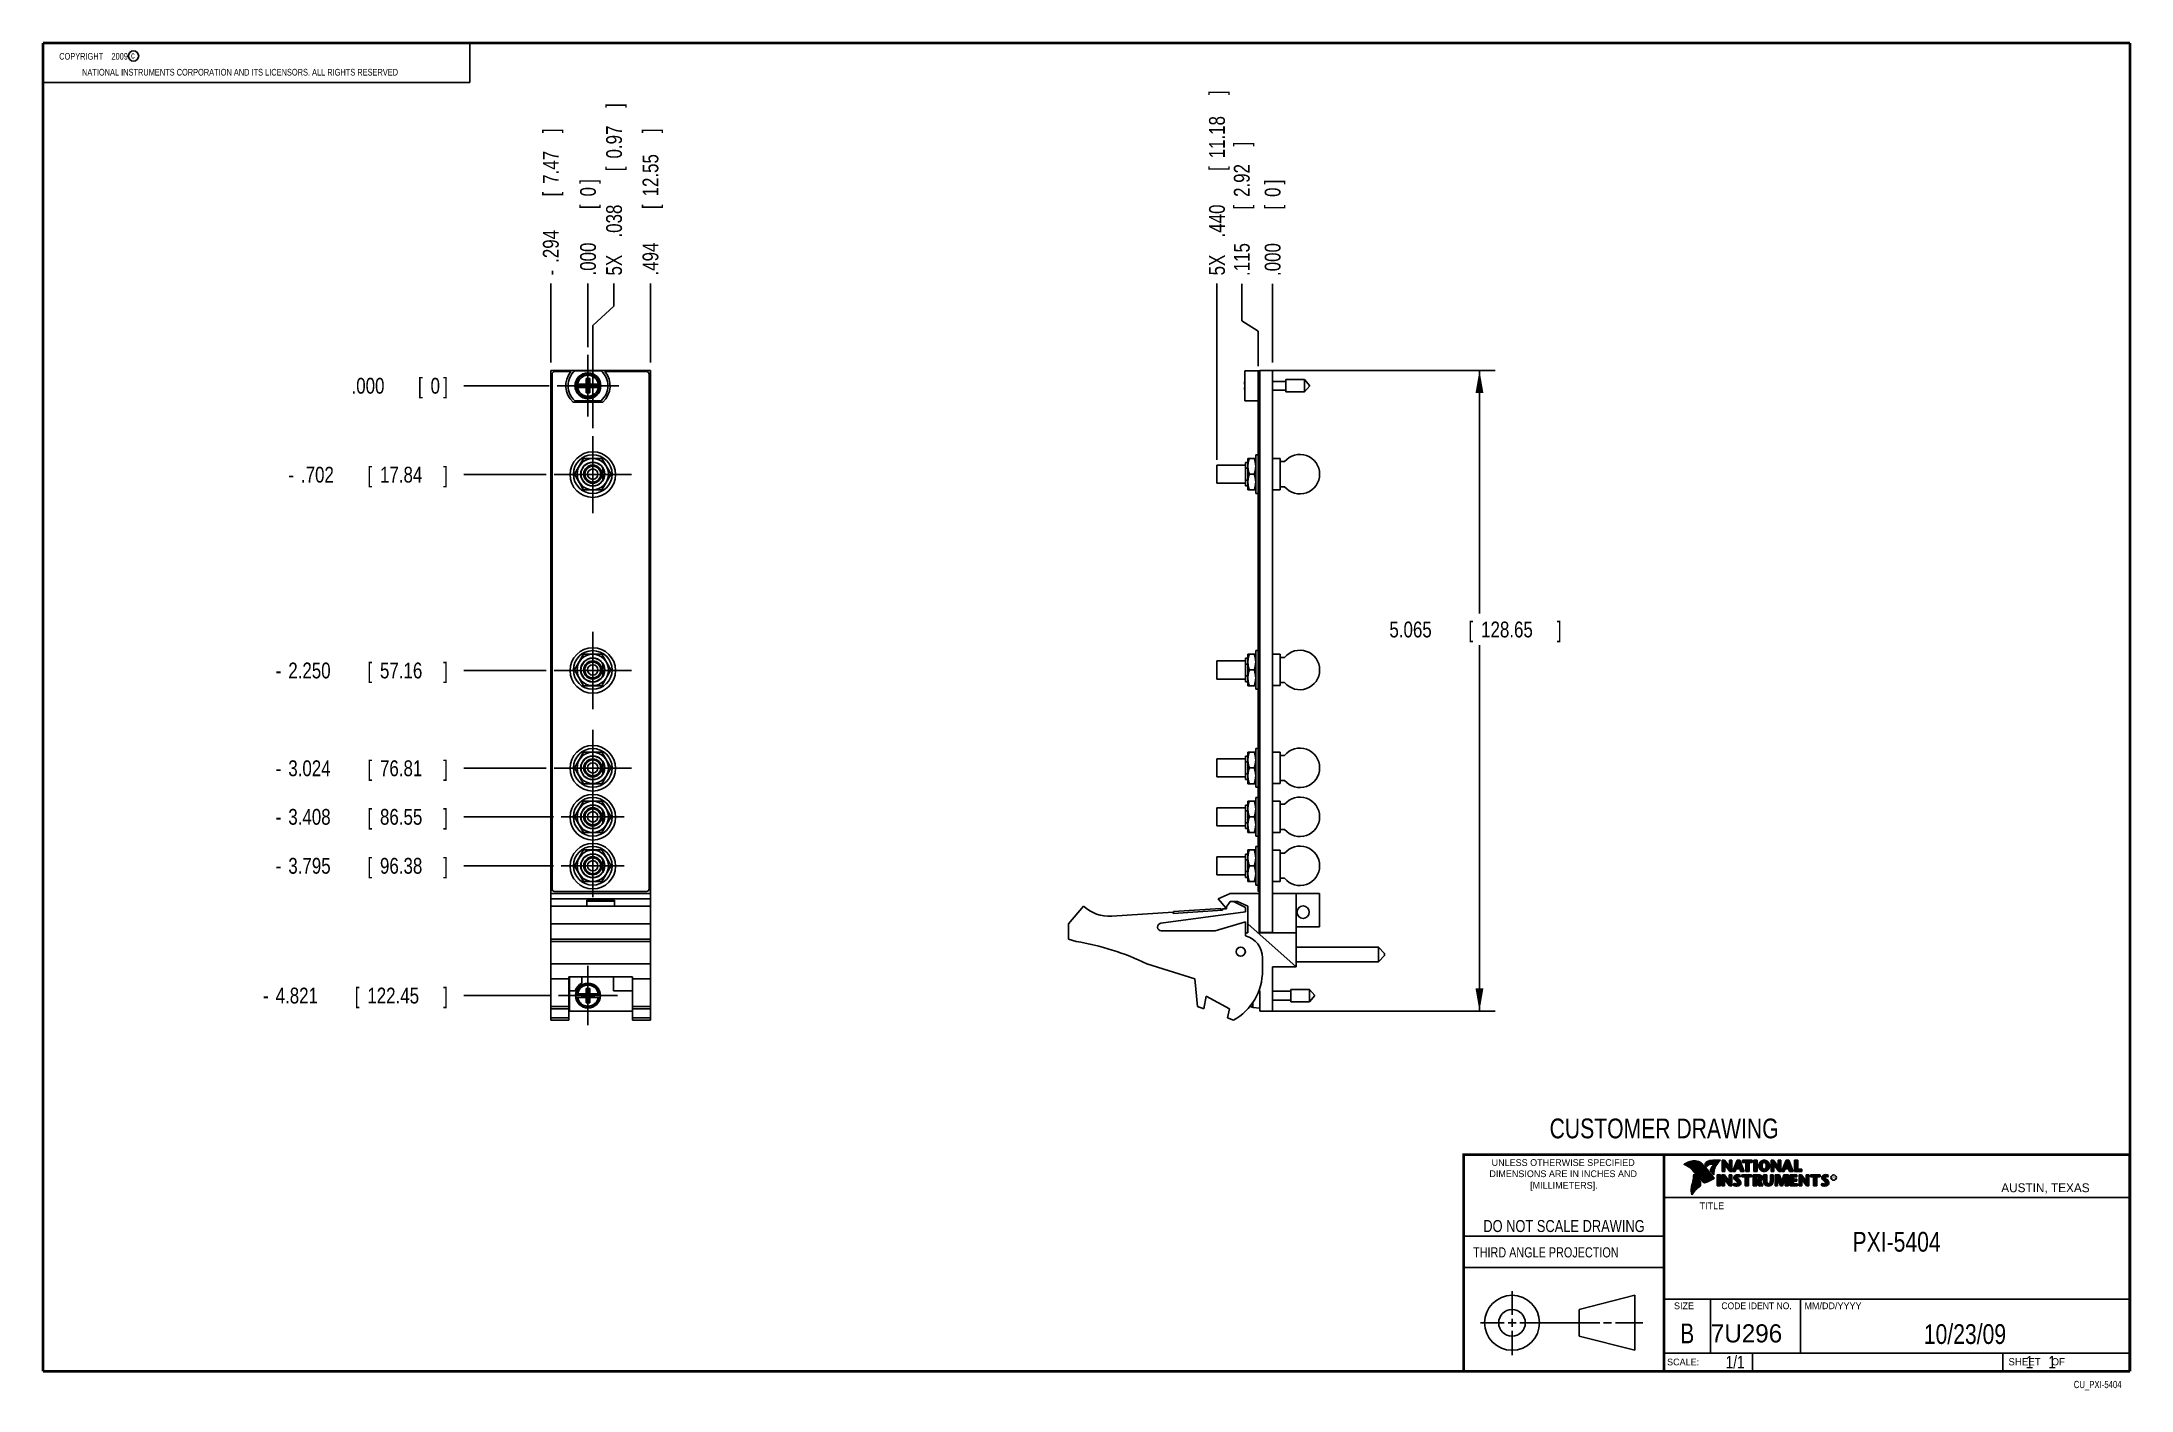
# Model space of a CAD drawing. Header units: inches. Extents: x 0.2 to 16.8, y 0.1 to 10.8.
import ezdxf
from ezdxf.enums import TextEntityAlignment as Align

# ---------------------------------------------------------------- set-up
doc = ezdxf.new("R2010")
doc.units = ezdxf.units.IN
doc.header["$LTSCALE"] = 0.935
doc.header["$MEASUREMENT"] = 0
doc.linetypes.add('CENTER', pattern=[0.6, 0.375, -0.075, 0.075, -0.075])
doc.layers.get('0').update_dxf_attribs({"linetype": 'CONTINUOUS'})
doc.layers.add('DEFAULT_1', color=7, linetype='CENTER')
doc.layers.add('DIMENSIONS', color=7, linetype='CONTINUOUS')
doc.styles.get("Standard").update_dxf_attribs({"font": 'txt', "width": 0.8})
doc.dimstyles.new('DIMSTYLE_1', dxfattribs={"dimtxt": 0.125, "dimasz": 0.18, "dimexe": 0.18, "dimexo": 0.0625, "dimgap": 0.09, "dimtad": 0, "dimtih": 1, "dimtoh": 1, "dimdec": 3, "dimzin": 4, "dimdsep": 46, "dimtxsty": 'STANDARD', "dimblk": '_FILLED', "dimblk1": '_FILLED', "dimblk2": '_FILLED', "dimcen": 0.09, "dimadec": 0, "dimazin": 0, "dimtp": 0.005, "dimtm": 0.005, "dimtfac": 1, "dimtdec": 3, "dimtofl": 0, "dimtmove": 0, "dimatfit": 3, "dimldrblk": '_FILLED', "dimfxl": 1, "dimtolj": 1, "dimtzin": 4, "dimarcsym": 0})
doc.dimstyles.new('DIMSTYLE_2', dxfattribs={"dimtxt": 0.125, "dimasz": 0.18, "dimexe": 0.18, "dimexo": 0.0625, "dimgap": 0.09, "dimtad": 0, "dimtih": 1, "dimtoh": 1, "dimdec": 3, "dimzin": 4, "dimdsep": 46, "dimtxsty": 'STANDARD', "dimblk": '_FILLED', "dimblk1": '_FILLED', "dimblk2": '_FILLED', "dimcen": 0.09, "dimadec": 0, "dimazin": 0, "dimtp": 0.005, "dimtm": 0.005, "dimtfac": 1, "dimtdec": 3, "dimtofl": 0, "dimtmove": 0, "dimatfit": 3, "dimldrblk": '_FILLED', "dimfxl": 1, "dimtolj": 1, "dimtzin": 4, "dimarcsym": 0})

msp = doc.modelspace()

# ---------------------------------------------------------------- texts
at = {"color": 2, "linetype": 'CONTINUOUS', "width": 0.8}
for s, height, p in [('c', 0.053, (0.946, 10.6363)), ('NATIONAL INSTRUMENTS CORPORATION AND ITS LICENSORS. ALL RIGHTS RESERVED', 0.053, (0.5583, 10.5016)), ('THIRD ANGLE PROJECTION', 0.08, (11.5564, 1.1584))]:
    msp.add_text(s, height=height, dxfattribs=at).set_placement(p)
at = {"color": 7, "linetype": 'CONTINUOUS', "width": 0.8}
for s, height, p in [('CUSTOMER DRAWING', 0.15625, (13.0668, 2.1001)), ('DO NOT SCALE DRAWING', 0.095, (12.2754, 1.3592)), ('B', 0.1562, (13.2497, 0.4798))]:
    msp.add_text(s, height=height, dxfattribs=at).set_placement(p, align=Align.CENTER)
at = {"color": 2, "linetype": 'CONTINUOUS'}
for s, p in [('DIMENSIONS ARE IN INCHES AND', (12.2688, 1.7933)), ('UNLESS OTHERWISE SPECIFIED', (12.2688, 1.8819)), ('[MILLIMETERS].', (12.2746, 1.7015))]:
    msp.add_text(s, height=0.053254, dxfattribs=at).set_placement(p, align=Align.CENTER)
for s, height, p in [('R', 0.0217, (14.3971, 1.7782)), ('AUSTIN, TEXAS', 0.069617, (15.7327, 1.6745)), ('TITLE', 0.05325, (13.3474, 1.5397)), ('SIZE', 0.05325, (13.1451, 0.7494)), ('MM/DD/YYYY', 0.05325, (14.1765, 0.7494)), ('SCALE:', 0.05325, (13.0904, 0.3053)), ('SHEET    OF', 0.057262, (15.7892, 0.3052))]:
    msp.add_text(s, height=height, dxfattribs=at).set_placement(p)
at = {"color": 2, "linetype": 'CONTINUOUS', "width": 0.95}
msp.add_text('CODE IDENT NO.', height=0.053254, dxfattribs=at).set_placement((13.7978, 0.7494), align=Align.CENTER)
at = {"color": 7, "linetype": 'CONTINUOUS'}
msp.add_text('7U296', height=0.14316, dxfattribs=at).set_placement((13.4363, 0.4866))
at = {"color": 7, "linetype": 'CONTINUOUS', "width": 0.8}
msp.add_text('1/1', height=0.1, dxfattribs=at).set_placement((13.7025, 0.2805), align=Align.RIGHT)
at = {"color": 2, "linetype": 'CONTINUOUS', "width": 0.8}
msp.add_text('CU_PXI-5404', height=0.057262, dxfattribs=at).set_placement((16.6837, 0.1254), align=Align.RIGHT)
at = {"color": 2, "linetype": 'CONTINUOUS', "insert": (0.3125, 10.6805), "char_height": 0.053, "width": 0.8904, "attachment_point": 1}
msp.add_mtext('    COPYRIGHT    2009', dxfattribs=at)
at = {"color": 7, "linetype": 'CONTINUOUS'}
for s, insert, char_height, width, attachment_point in [('PXI-5404\\P ', (14.9051, 1.3603), 0.15625, 1, 2), ('10/23/09 ', (15.4455, 0.6307), 0.15625, 1.125, 2), ('    1    1', (15.8075, 0.3805), 0.1, 0.8, 1)]:
    msp.add_mtext(s, dxfattribs=dict(at, insert=insert, char_height=char_height, width=width, attachment_point=attachment_point))

# ---------------------------------------------------------------- blocks, each defined once
blk = doc.blocks.new('*D0')
at = {"layer": 'DIMENSIONS', "color": 2, "linetype": 'CONTINUOUS'}
for p, q in [((9.727, 8.563), (9.727, 8.855)), ((9.856, 8.48), (9.727, 8.563)), ((9.856, 8.204), (9.856, 8.48))]:
    blk.add_line(p, q, dxfattribs=at)
at = {"layer": 'DIMENSIONS', "color": 2, "linetype": 'CONTINUOUS', "width": 0.8}
for s, p in [(']', (9.79, 9.942)), ('2.92', (9.79, 9.542)), ('[', (9.79, 9.442)), ('.115', (9.79, 8.917))]:
    blk.add_text(s, height=0.125, rotation=90, dxfattribs=at).set_placement(p)
blk = doc.blocks.new('_FILLED')
at = {"color": 0, "linetype": 'BYBLOCK'}
blk.add_solid([(0, 0), (-1, 0.174), (-1, -0.174)], dxfattribs=at)
blk = doc.blocks.new('*D1')
at = {"layer": 'DIMENSIONS', "color": 2, "linetype": 'CONTINUOUS'}
blk.add_line((9.531, 7.464), (9.531, 8.859), dxfattribs=at)
at = {"layer": 'DIMENSIONS', "color": 2, "linetype": 'CONTINUOUS', "width": 0.8}
for s, p in [(']', (9.594, 10.347)), ('11.18', (9.594, 9.847)), ('[', (9.594, 9.747)), ('.440', (9.594, 9.222)), ('5X ', (9.594, 8.922))]:
    blk.add_text(s, height=0.125, rotation=90, dxfattribs=at).set_placement(p)
blk = doc.blocks.new('*D2')
at = {"layer": 'DIMENSIONS', "color": 2, "linetype": 'CONTINUOUS'}
blk.add_line((9.971, 8.234), (9.971, 8.855), dxfattribs=at)
at = {"layer": 'DIMENSIONS', "color": 2, "linetype": 'CONTINUOUS', "width": 0.8}
for s, p in [(']', (10.034, 9.642)), ('0', (10.034, 9.542)), ('[', (10.034, 9.442)), ('.000', (10.034, 8.917))]:
    blk.add_text(s, height=0.125, rotation=90, dxfattribs=at).set_placement(p)
blk = doc.blocks.new('*D3')
at = {"layer": 'DIMENSIONS', "color": 2, "linetype": 'CONTINUOUS'}
blk.add_line((4.229, 7.347), (3.577, 7.347), dxfattribs=at)
at = {"layer": 'DIMENSIONS', "color": 2, "linetype": 'CONTINUOUS', "width": 0.8}
for s, p in [('-', (2.189, 7.284)), ('.702', (2.289, 7.284)), ('[', (2.814, 7.284)), ('17.84', (2.914, 7.284)), (']', (3.414, 7.284))]:
    blk.add_text(s, height=0.125, dxfattribs=at).set_placement(p)
blk = doc.blocks.new('*D4')
at = {"layer": 'DIMENSIONS', "color": 2, "linetype": 'CONTINUOUS'}
blk.add_line((4.229, 5.799), (3.577, 5.799), dxfattribs=at)
at = {"layer": 'DIMENSIONS', "color": 2, "linetype": 'CONTINUOUS', "width": 0.8}
for s, p in [('-', (2.089, 5.736)), ('2.250', (2.189, 5.736)), ('[', (2.814, 5.736)), ('57.16', (2.914, 5.736)), (']', (3.414, 5.736))]:
    blk.add_text(s, height=0.125, dxfattribs=at).set_placement(p)
blk = doc.blocks.new('*D5')
at = {"layer": 'DIMENSIONS', "color": 2, "linetype": 'CONTINUOUS'}
blk.add_line((4.229, 5.025), (3.577, 5.025), dxfattribs=at)
at = {"layer": 'DIMENSIONS', "color": 2, "linetype": 'CONTINUOUS', "width": 0.8}
for s, p in [('-', (2.089, 4.963)), ('3.024', (2.189, 4.963)), ('[', (2.814, 4.963)), ('76.81', (2.914, 4.963)), (']', (3.414, 4.963))]:
    blk.add_text(s, height=0.125, dxfattribs=at).set_placement(p)
blk = doc.blocks.new('*D6')
at = {"layer": 'DIMENSIONS', "color": 2, "linetype": 'CONTINUOUS'}
blk.add_line((4.285, 4.642), (3.577, 4.642), dxfattribs=at)
at = {"layer": 'DIMENSIONS', "color": 2, "linetype": 'CONTINUOUS', "width": 0.8}
for s, p in [('-', (2.089, 4.579)), ('3.408', (2.189, 4.579)), ('[', (2.814, 4.579)), ('86.55', (2.914, 4.579)), (']', (3.414, 4.579))]:
    blk.add_text(s, height=0.125, dxfattribs=at).set_placement(p)
blk = doc.blocks.new('*D7')
at = {"layer": 'DIMENSIONS', "color": 2, "linetype": 'CONTINUOUS'}
blk.add_line((4.285, 4.255), (3.577, 4.255), dxfattribs=at)
at = {"layer": 'DIMENSIONS', "color": 2, "linetype": 'CONTINUOUS', "width": 0.8}
for s, p in [('3.795', (2.189, 4.192)), ('[', (2.814, 4.192)), ('96.38', (2.914, 4.192)), (']', (3.414, 4.192)), ('-', (2.089, 4.192))]:
    blk.add_text(s, height=0.125, dxfattribs=at).set_placement(p)
blk = doc.blocks.new('*D8')
at = {"layer": 'DIMENSIONS', "color": 2, "linetype": 'CONTINUOUS'}
blk.add_line((4.262, 3.228), (3.577, 3.228), dxfattribs=at)
at = {"layer": 'DIMENSIONS', "color": 2, "linetype": 'CONTINUOUS', "width": 0.8}
for s, p in [('-', (1.989, 3.166)), ('4.821', (2.089, 3.166)), ('[', (2.714, 3.166)), ('122.45', (2.814, 3.166)), (']', (3.414, 3.166))]:
    blk.add_text(s, height=0.125, dxfattribs=at).set_placement(p)
blk = doc.blocks.new('*D9')
at = {"layer": 'DIMENSIONS', "color": 2, "linetype": 'CONTINUOUS'}
blk.add_line((4.252, 8.049), (3.577, 8.049), dxfattribs=at)
at = {"layer": 'DIMENSIONS', "color": 2, "linetype": 'CONTINUOUS', "width": 0.8}
for s, p in [('.000', (2.689, 7.987)), ('[', (3.214, 7.987)), ('0', (3.314, 7.987)), (']', (3.414, 7.987))]:
    blk.add_text(s, height=0.125, dxfattribs=at).set_placement(p)
blk = doc.blocks.new('*D10')
at = {"layer": 'DIMENSIONS', "color": 2, "linetype": 'CONTINUOUS'}
for p, q in [((4.764, 8.678), (4.764, 8.859)), ((4.596, 8.526), (4.764, 8.678)), ((4.596, 7.714), (4.596, 8.526))]:
    blk.add_line(p, q, dxfattribs=at)
at = {"layer": 'DIMENSIONS', "color": 2, "linetype": 'CONTINUOUS', "width": 0.8}
for s, p in [(']', (4.827, 10.246)), ('0.97', (4.827, 9.846)), ('[', (4.827, 9.746)), ('.038', (4.827, 9.221)), ('5X ', (4.827, 8.921))]:
    blk.add_text(s, height=0.125, rotation=90, dxfattribs=at).set_placement(p)
blk = doc.blocks.new('*D11')
at = {"layer": 'DIMENSIONS', "color": 2, "linetype": 'CONTINUOUS'}
blk.add_line((4.264, 8.234), (4.264, 8.859), dxfattribs=at)
at = {"layer": 'DIMENSIONS', "color": 2, "linetype": 'CONTINUOUS', "width": 0.8}
for s, p in [(']', (4.327, 10.046)), ('7.47', (4.327, 9.646)), ('[', (4.327, 9.546)), ('.294', (4.327, 9.021)), ('-', (4.327, 8.921))]:
    blk.add_text(s, height=0.125, rotation=90, dxfattribs=at).set_placement(p)
blk = doc.blocks.new('*D12')
at = {"layer": 'DIMENSIONS', "color": 2, "linetype": 'CONTINUOUS'}
blk.add_line((5.052, 8.234), (5.052, 8.859), dxfattribs=at)
at = {"layer": 'DIMENSIONS', "color": 2, "linetype": 'CONTINUOUS', "width": 0.8}
for s, p in [(']', (5.115, 10.046)), ('12.55', (5.115, 9.546)), ('[', (5.115, 9.446)), ('.494', (5.115, 8.921))]:
    blk.add_text(s, height=0.125, rotation=90, dxfattribs=at).set_placement(p)
blk = doc.blocks.new('*D13')
at = {"layer": 'DIMENSIONS', "color": 2, "linetype": 'CONTINUOUS'}
blk.add_line((4.558, 8.355), (4.558, 8.859), dxfattribs=at)
at = {"layer": 'DIMENSIONS', "color": 2, "linetype": 'CONTINUOUS', "width": 0.8}
for s, p in [(']', (4.621, 9.646)), ('0', (4.621, 9.546)), ('[', (4.621, 9.446)), ('.000', (4.621, 8.921))]:
    blk.add_text(s, height=0.125, rotation=90, dxfattribs=at).set_placement(p)
blk = doc.blocks.new('*D14')
at = {"layer": 'DIMENSIONS', "color": 2, "linetype": 'CONTINUOUS'}
for p, q in [((9.934, 8.171), (11.732, 8.171)), ((11.607, 8.171), (11.607, 6.248)), ((11.607, 3.106), (11.607, 5.998)), ((9.934, 3.106), (11.732, 3.106))]:
    blk.add_line(p, q, dxfattribs=at)
at = {"layer": 'DIMENSIONS', "color": 2, "linetype": 'CONTINUOUS', "xscale": 0.18, "yscale": 0.18, "zscale": 0.18}
for p, rotation in [((11.607, 8.171), 90), ((11.607, 3.106), 270)]:
    blk.add_blockref('_FILLED', p, dxfattribs=dict(at, rotation=rotation))
at = {"layer": 'DIMENSIONS', "color": 2, "linetype": 'CONTINUOUS', "width": 0.8}
for s, p in [('5.065', (10.895, 6.06)), ('[', (11.52, 6.06)), ('128.65', (11.62, 6.06)), (']', (12.22, 6.06))]:
    blk.add_text(s, height=0.125, dxfattribs=at).set_placement(p)

# ---------------------------------------------------------------- dimensions: what is measured, and where the dimension line sits
at = {"layer": 'DIMENSIONS', "color": 2, "linetype": 'CONTINUOUS'}
for feature_location, offset, dtype, origin, text, picture, middle in [((4.5963, 7.7144), (0.168, 1.1444), 0, (4.5583, 8.2928), '5X <>', '*D10', (4.7642, 9.6338)), ((9.5314, 7.4644), (0, 1.3951), 1, (9.9714, 8.1713), '5X <>', '*D1', (9.5314, 9.6845)), ((4.2643, 8.2338), (0, 0.625), 1, (4.5583, 8.2928), '-<>', '*D11', (4.2643, 9.5338)), ((4.2618, 3.2284), (-0.685, 0), 0, (4.3148, 8.0493), '-<>', '*D8', (2.7518, 3.2284)), ((4.2288, 5.7989), (-0.652, 0), 0, (4.3148, 8.0493), '-<>', '*D4', (2.8018, 5.7989)), ((4.2288, 5.0253), (-0.652, 0), 0, (4.3148, 8.0493), '-<>', '*D5', (2.8018, 5.0253)), ((4.2848, 4.6416), (-0.708, 0), 0, (4.3148, 8.0493), '-<>', '*D6', (2.8018, 4.6416)), ((4.2848, 4.2546), (-0.708, 0), 0, (4.3148, 8.0493), '-<>', '*D7', (2.8018, 4.2546)), ((4.2288, 7.3469), (-0.652, 0), 0, (4.3148, 8.0493), '-<>', '*D3', (2.8518, 7.3469))]:
    dim = msp.add_ordinate_dim(feature_location=feature_location, offset=offset, dtype=dtype, origin=origin, text=text, dimstyle='DIMSTYLE_1', dxfattribs=at)
    dim.commit()
    dim.dimension.update_dxf_attribs({"geometry": picture, "text_midpoint": middle})
for feature_location, offset, dtype, origin, picture, middle in [((5.0523, 8.2338), (0, 0.625), 1, (4.5583, 8.2928), '*D12', (5.0523, 9.5338)), ((9.8564430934, 8.2037774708), (-0.1292277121, 0.6508097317), 0, (9.9714430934, 8.1712774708), '*D0', (9.7272153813, 9.4795872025)), ((4.558256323, 8.3552774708), (0, 0.5035), 1, (4.558256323, 8.2927774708), '*D13', (4.558256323, 9.3337774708)), ((9.9714430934, 8.2337774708), (0, 0.6208097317), 1, (9.9714430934, 8.1712774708), '*D2', (9.9714430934, 9.3295872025)), ((4.252256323, 8.0492774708), (-0.6755, 0), 0, (4.314756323, 8.0492774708), '*D9', (3.101756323, 8.0492774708))]:
    dim = msp.add_ordinate_dim(feature_location=feature_location, offset=offset, dtype=dtype, origin=origin, dimstyle='DIMSTYLE_1', dxfattribs=at)
    dim.commit()
    dim.dimension.update_dxf_attribs({"geometry": picture, "text_midpoint": middle})
dim = msp.add_linear_dim(base=(11.6074, 8.1713), p1=(9.9339, 3.1064), p2=(9.9339, 8.1713), angle=90, dimstyle='DIMSTYLE_2', dxfattribs=at)
dim.commit()
dim.dimension.update_dxf_attribs({"geometry": '*D14', "text_midpoint": (11.6074, 6.123), "dimtype": 160})

# ---------------------------------------------------------------- linework, layer by layer
at = {"color": 2, "linetype": 'CONTINUOUS'}
for p, q in [((0.25, 10.7586), (3.625, 10.7586)), ((0.25, 10.7586), (0.25, 10.4456)), ((3.625, 10.7586), (3.625, 10.4456)), ((0.25, 10.4456), (3.625, 10.4456)), ((13.0652, 1.9695), (16.745, 1.9695)), ((13.0652, 1.9695), (13.0652, 0.2605)), ((13.2311, 1.8934), (13.2311, 1.8949)), ((13.2347, 1.8921), (13.2347, 1.8972)), ((13.2382, 1.8907), (13.2382, 1.8994)), ((13.2418, 1.8892), (13.2418, 1.9015)), ((13.2453, 1.8876), (13.2453, 1.9035)), ((13.2489, 1.8858), (13.2489, 1.9054)), ((13.2524, 1.8839), (13.2524, 1.9069)), ((13.256, 1.8818), (13.256, 1.9084)), ((13.2596, 1.8796), (13.2596, 1.9098)), ((13.2631, 1.8772), (13.2631, 1.9111)), ((13.2667, 1.8747), (13.2667, 1.9124)), ((13.2702, 1.872), (13.2702, 1.9135)), ((13.2738, 1.869), (13.2738, 1.9146)), ((13.2773, 1.8658), (13.2773, 1.9155)), ((13.2809, 1.8624), (13.2809, 1.9164)), ((13.2844, 1.8587), (13.2844, 1.9173)), ((13.288, 1.8549), (13.288, 1.9181)), ((13.2915, 1.851), (13.2915, 1.9188)), ((13.2951, 1.8471), (13.2951, 1.9194)), ((13.2987, 1.8431), (13.2987, 1.9198)), ((13.3022, 1.8391), (13.3022, 1.92)), ((13.3058, 1.8351), (13.3058, 1.9201)), ((13.3093, 1.8311), (13.3093, 1.9201)), ((13.3129, 1.827), (13.3129, 1.9199)), ((13.3164, 1.8229), (13.3164, 1.9196)), ((13.32, 1.8188), (13.32, 1.9192)), ((13.3235, 1.8146), (13.3235, 1.9186)), ((13.3271, 1.8104), (13.3271, 1.9179)), ((13.3306, 1.8062), (13.3306, 1.9172)), ((13.3342, 1.802), (13.3342, 1.9163)), ((13.3378, 1.7978), (13.3378, 1.9151)), ((13.3413, 1.7937), (13.3413, 1.9138)), ((13.3449, 1.7897), (13.3449, 1.9122)), ((13.3484, 1.7856), (13.3484, 1.9103)), ((13.352, 1.7817), (13.352, 1.9081)), ((13.3555, 1.7778), (13.3555, 1.9055)), ((13.3591, 1.7739), (13.3591, 1.9026)), ((13.3626, 1.7701), (13.3626, 1.8991)), ((13.3662, 1.7663), (13.3662, 1.8952)), ((13.3697, 1.7625), (13.3697, 1.8915)), ((13.3733, 1.7588), (13.3733, 1.8878)), ((13.3769, 1.7556), (13.3769, 1.8841)), ((13.3804, 1.7529), (13.3804, 1.8803)), ((13.384, 1.7512), (13.384, 1.8766)), ((13.3875, 1.7509), (13.3875, 1.8728)), ((13.4022, 1.878), (13.3901, 1.8922)), ((13.3911, 1.7518), (13.3911, 1.8691)), ((13.4029, 1.881), (13.3927, 1.893)), ((13.3946, 1.8908), (13.3946, 1.8999)), ((13.3946, 1.7533), (13.3946, 1.8653)), ((13.3982, 1.8866), (13.3982, 1.9062)), ((13.3982, 1.7548), (13.3982, 1.8615)), ((13.4017, 1.8824), (13.4017, 1.9101)), ((13.4017, 1.7563), (13.4017, 1.8574)), ((13.4053, 1.8823), (13.4053, 1.9129)), ((13.4053, 1.7578), (13.4053, 1.8531)), ((13.4088, 1.8844), (13.4088, 1.915)), ((13.4088, 1.7593), (13.4088, 1.8488)), ((13.4124, 1.887), (13.4124, 1.9167)), ((13.4124, 1.7609), (13.4124, 1.8445)), ((13.4159, 1.89), (13.4159, 1.9182)), ((13.4159, 1.7625), (13.4159, 1.8402)), ((13.4195, 1.8937), (13.4195, 1.9193)), ((13.4195, 1.7641), (13.4195, 1.8359)), ((13.4231, 1.8964), (13.4231, 1.9203)), ((13.4231, 1.7657), (13.4231, 1.8316)), ((13.4266, 1.8982), (13.4266, 1.9209)), ((13.4266, 1.7674), (13.4266, 1.8273)), ((13.4302, 1.8995), (13.4302, 1.9214)), ((13.4302, 1.7691), (13.4302, 1.823)), ((13.4414, 1.8328), (13.4319, 1.8437)), ((13.4337, 1.8997), (13.4337, 1.922)), ((13.4337, 1.7708), (13.4337, 1.8187)), ((13.4433, 1.8344), (13.4349, 1.844)), ((13.4373, 1.8991), (13.4373, 1.9224)), ((13.4373, 1.8413), (13.4373, 1.8491)), ((13.4408, 1.898), (13.4408, 1.9228)), ((13.4408, 1.8372), (13.4408, 1.8572)), ((13.4444, 1.8972), (13.4444, 1.9231)), ((13.4444, 1.8331), (13.4444, 1.8665)), ((13.4479, 1.8969), (13.4479, 1.9234)), ((13.4479, 1.8288), (13.4479, 1.873)), ((13.4515, 1.8966), (13.4515, 1.9236)), ((13.4515, 1.8247), (13.4515, 1.8764)), ((13.4529, 1.9261), (13.5132, 1.9271)), ((13.453, 1.9236), (13.5067, 1.9245)), ((13.455, 1.8965), (13.455, 1.9237)), ((13.455, 1.8207), (13.455, 1.878)), ((13.4586, 1.8964), (13.4586, 1.9237)), ((13.4586, 1.8303), (13.4586, 1.879)), ((13.4622, 1.8957), (13.4622, 1.9238)), ((13.4622, 1.8535), (13.4622, 1.8795)), ((13.4657, 1.8935), (13.4657, 1.9238)), ((13.4657, 1.8636), (13.4657, 1.8798)), ((13.4693, 1.872), (13.4693, 1.9239)), ((13.4728, 1.8794), (13.4728, 1.9239)), ((13.4764, 1.8859), (13.4764, 1.924)), ((13.4799, 1.8919), (13.4799, 1.924)), ((13.4835, 1.8973), (13.4835, 1.9241)), ((13.487, 1.9023), (13.487, 1.9242)), ((13.4906, 1.9069), (13.4906, 1.9242)), ((13.4941, 1.9112), (13.4941, 1.9243)), ((13.4977, 1.9153), (13.4977, 1.9243)), ((13.5013, 1.9191), (13.5013, 1.9244)), ((13.5261, 1.9263), (13.5451, 1.9263)), ((13.5261, 1.839), (13.5261, 1.9263)), ((13.5466, 1.839), (13.5261, 1.839)), ((13.5286, 1.9237), (13.5439, 1.9237)), ((13.5286, 1.8415), (13.5286, 1.9237)), ((13.5441, 1.8415), (13.5286, 1.8415)), ((13.5332, 1.8415), (13.5332, 1.9237)), ((13.5367, 1.8415), (13.5367, 1.9237)), ((13.5402, 1.8415), (13.5402, 1.9237)), ((13.5441, 1.8976), (13.5437, 1.9237)), ((13.5439, 1.9237), (13.5854, 1.869)), ((13.5873, 1.8415), (13.5441, 1.8976)), ((13.5441, 1.8976), (13.5441, 1.8415)), ((13.5451, 1.9263), (13.5829, 1.8765)), ((13.586, 1.839), (13.5466, 1.8902)), ((13.5466, 1.8902), (13.5466, 1.839)), ((13.5471, 1.8936), (13.5471, 1.9194)), ((13.5506, 1.8891), (13.5506, 1.9149)), ((13.5541, 1.8846), (13.5541, 1.9103)), ((13.5576, 1.8801), (13.5576, 1.9057)), ((13.561, 1.8756), (13.561, 1.9011)), ((13.5645, 1.8711), (13.5645, 1.8965)), ((13.568, 1.8665), (13.568, 1.8919)), ((13.5715, 1.862), (13.5715, 1.8874)), ((13.575, 1.8575), (13.575, 1.8828)), ((13.5784, 1.853), (13.5784, 1.8782)), ((13.5819, 1.8485), (13.5819, 1.8736)), ((13.5829, 1.9263), (13.6036, 1.9263)), ((13.5829, 1.8765), (13.5829, 1.9263)), ((13.5854, 1.9237), (13.6011, 1.9237)), ((13.5854, 1.869), (13.5854, 1.9237)), ((13.5854, 1.844), (13.5854, 1.869)), ((13.6036, 1.839), (13.586, 1.839)), ((13.6011, 1.8415), (13.5873, 1.8415)), ((13.5889, 1.8415), (13.5889, 1.9237)), ((13.5923, 1.8415), (13.5923, 1.9237)), ((13.5958, 1.8415), (13.5958, 1.9237)), ((13.5993, 1.8415), (13.5993, 1.9237)), ((13.6011, 1.9237), (13.6011, 1.8415)), ((13.6036, 1.9263), (13.6036, 1.839)), ((13.6088, 1.839), (13.6444, 1.9262)), ((13.6294, 1.839), (13.6088, 1.839)), ((13.6125, 1.8415), (13.6461, 1.9237)), ((13.6277, 1.8415), (13.6125, 1.8415)), ((13.6167, 1.8415), (13.6167, 1.8516)), ((13.6201, 1.8415), (13.6201, 1.8601)), ((13.6236, 1.8415), (13.6236, 1.8686)), ((13.6271, 1.8415), (13.6271, 1.8771)), ((13.6361, 1.8623), (13.6277, 1.8415)), ((13.6378, 1.8598), (13.6294, 1.839)), ((13.6306, 1.8486), (13.6306, 1.8857)), ((13.634, 1.8573), (13.634, 1.8942)), ((13.6665, 1.8623), (13.6361, 1.8623)), ((13.6375, 1.8623), (13.6375, 1.9027)), ((13.6647, 1.8598), (13.6378, 1.8598)), ((13.6388, 1.8711), (13.65, 1.9073)), ((13.6639, 1.8711), (13.6388, 1.8711)), ((13.641, 1.8781), (13.641, 1.9112)), ((13.641, 1.8623), (13.641, 1.8711)), ((13.6423, 1.8736), (13.6519, 1.9048)), ((13.6606, 1.8736), (13.6423, 1.8736)), ((13.6444, 1.9262), (13.6664, 1.9262)), ((13.6445, 1.8893), (13.6445, 1.9197)), ((13.6445, 1.8623), (13.6445, 1.8711)), ((13.6461, 1.9237), (13.6647, 1.9237)), ((13.6479, 1.9006), (13.6479, 1.9237)), ((13.6479, 1.8623), (13.6479, 1.8711)), ((13.65, 1.9073), (13.6541, 1.9073)), ((13.6514, 1.9073), (13.6514, 1.9237)), ((13.6514, 1.8623), (13.6514, 1.8711)), ((13.6519, 1.9048), (13.6521, 1.9048)), ((13.6521, 1.9048), (13.6606, 1.8736)), ((13.6541, 1.9073), (13.6639, 1.8711)), ((13.6549, 1.9043), (13.6549, 1.9237)), ((13.6549, 1.8623), (13.6549, 1.8711)), ((13.6584, 1.8915), (13.6584, 1.9237)), ((13.6584, 1.8623), (13.6584, 1.8711)), ((13.6618, 1.8787), (13.6618, 1.9237)), ((13.6618, 1.8623), (13.6618, 1.8711)), ((13.6647, 1.9237), (13.6959, 1.8415)), ((13.6717, 1.839), (13.6647, 1.8598)), ((13.6653, 1.8623), (13.6653, 1.922)), ((13.6664, 1.9262), (13.6995, 1.839)), ((13.6735, 1.8415), (13.6665, 1.8623)), ((13.6688, 1.8555), (13.6688, 1.9128)), ((13.6995, 1.839), (13.6717, 1.839)), ((13.6723, 1.8452), (13.6723, 1.9037)), ((13.6959, 1.8415), (13.6735, 1.8415)), ((13.6757, 1.8415), (13.6757, 1.8945)), ((13.6792, 1.8415), (13.6792, 1.8854)), ((13.6827, 1.8415), (13.6827, 1.8762)), ((13.6862, 1.8415), (13.6862, 1.8671)), ((13.6866, 1.9262), (13.7634, 1.9262)), ((13.6866, 1.9099), (13.6866, 1.9262)), ((13.7118, 1.9099), (13.6866, 1.9099)), ((13.6891, 1.9237), (13.7609, 1.9237)), ((13.6891, 1.9125), (13.6891, 1.9237)), ((13.7143, 1.9125), (13.6891, 1.9125)), ((13.6896, 1.8415), (13.6896, 1.8579)), ((13.6931, 1.9125), (13.6931, 1.9237)), ((13.6931, 1.8415), (13.6931, 1.8488)), ((13.6966, 1.9125), (13.6966, 1.9237)), ((13.7001, 1.9125), (13.7001, 1.9237)), ((13.7035, 1.9125), (13.7035, 1.9237)), ((13.707, 1.9125), (13.707, 1.9237)), ((13.7105, 1.9125), (13.7105, 1.9237)), ((13.7118, 1.839), (13.7118, 1.9099)), ((13.7382, 1.839), (13.7118, 1.839)), ((13.7143, 1.9125), (13.714, 1.9237)), ((13.7143, 1.8415), (13.7143, 1.9125)), ((13.7357, 1.8415), (13.7143, 1.8415)), ((13.7174, 1.8415), (13.7174, 1.9237)), ((13.7209, 1.8415), (13.7209, 1.9237)), ((13.7244, 1.8415), (13.7244, 1.9237)), ((13.7279, 1.8415), (13.7279, 1.9237)), ((13.7313, 1.8415), (13.7313, 1.9237)), ((13.7357, 1.9125), (13.7348, 1.9237)), ((13.7609, 1.9125), (13.7357, 1.9125)), ((13.7357, 1.9125), (13.7357, 1.8415)), ((13.7634, 1.9099), (13.7382, 1.9099)), ((13.7382, 1.9099), (13.7382, 1.839)), ((13.7383, 1.9125), (13.7383, 1.9237)), ((13.7418, 1.9125), (13.7418, 1.9237)), ((13.7452, 1.9125), (13.7452, 1.9237)), ((13.7487, 1.9125), (13.7487, 1.9237)), ((13.7522, 1.9125), (13.7522, 1.9237)), ((13.7557, 1.9125), (13.7557, 1.9237)), ((13.7591, 1.9125), (13.7591, 1.9237)), ((13.7609, 1.9237), (13.7609, 1.9125)), ((13.7634, 1.9262), (13.7634, 1.9099)), ((13.7768, 1.9262), (13.8031, 1.9262)), ((13.7768, 1.839), (13.7768, 1.9262)), ((13.8031, 1.839), (13.7768, 1.839)), ((13.7794, 1.9237), (13.8006, 1.9237)), ((13.7794, 1.8415), (13.7794, 1.9237)), ((13.8006, 1.8415), (13.7794, 1.8415)), ((13.7835, 1.8415), (13.7835, 1.9237)), ((13.787, 1.8415), (13.787, 1.9237)), ((13.7904, 1.8415), (13.7904, 1.9237)), ((13.7939, 1.8415), (13.7939, 1.9237)), ((13.7974, 1.8415), (13.7974, 1.9237)), ((13.8006, 1.9237), (13.8006, 1.8415)), ((13.8031, 1.9262), (13.8031, 1.839)), ((13.8154, 1.8853), (13.8155, 1.8871)), ((13.8154, 1.8834), (13.8154, 1.8853)), ((13.8154, 1.8816), (13.8154, 1.8834)), ((13.8155, 1.8797), (13.8154, 1.8816)), ((13.8155, 1.8871), (13.8157, 1.8889)), ((13.8157, 1.8779), (13.8155, 1.8797)), ((13.8157, 1.8889), (13.8159, 1.8907)), ((13.8159, 1.876), (13.8157, 1.8779)), ((13.8159, 1.8907), (13.8161, 1.8924)), ((13.8162, 1.8742), (13.8159, 1.876)), ((13.8161, 1.8924), (13.8165, 1.8941)), ((13.8166, 1.8724), (13.8162, 1.8742)), ((13.8165, 1.8941), (13.8169, 1.8958)), ((13.817, 1.8706), (13.8166, 1.8724)), ((13.8169, 1.8958), (13.8174, 1.8975)), ((13.8174, 1.8689), (13.817, 1.8706)), ((13.8174, 1.8975), (13.8179, 1.8991)), ((13.8179, 1.8672), (13.8174, 1.8689)), ((13.8179, 1.8991), (13.8185, 1.9006)), ((13.8179, 1.8852), (13.818, 1.8869)), ((13.8179, 1.8834), (13.8179, 1.8852)), ((13.818, 1.8817), (13.8179, 1.8834)), ((13.8185, 1.8655), (13.8179, 1.8672)), ((13.818, 1.8869), (13.8182, 1.8886)), ((13.8181, 1.8799), (13.818, 1.8817)), ((13.8182, 1.8781), (13.8181, 1.8799)), ((13.8182, 1.8886), (13.8184, 1.8903)), ((13.8184, 1.8764), (13.8182, 1.8781)), ((13.8184, 1.8903), (13.8186, 1.892)), ((13.8187, 1.8746), (13.8184, 1.8764)), ((13.8185, 1.9006), (13.8191, 1.9021)), ((13.8191, 1.8639), (13.8185, 1.8655)), ((13.8186, 1.892), (13.819, 1.8936)), ((13.8191, 1.8729), (13.8187, 1.8746)), ((13.819, 1.8936), (13.8193, 1.8952)), ((13.8191, 1.9021), (13.8198, 1.9036)), ((13.8194, 1.8712), (13.8191, 1.8729)), ((13.8198, 1.8623), (13.8191, 1.8639)), ((13.8193, 1.8952), (13.8198, 1.8967)), ((13.8199, 1.8696), (13.8194, 1.8712)), ((13.8198, 1.9036), (13.8206, 1.9051)), ((13.8198, 1.8967), (13.8203, 1.8982)), ((13.8205, 1.8607), (13.8198, 1.8623)), ((13.8204, 1.8679), (13.8199, 1.8696)), ((13.8203, 1.8982), (13.8208, 1.8997)), ((13.8209, 1.8664), (13.8204, 1.8679)), ((13.8213, 1.8592), (13.8205, 1.8607)), ((13.8206, 1.9051), (13.8214, 1.9065)), ((13.8208, 1.8997), (13.8214, 1.9011)), ((13.8209, 1.8664), (13.8208, 1.8997)), ((13.8215, 1.8648), (13.8209, 1.8664)), ((13.8221, 1.8578), (13.8213, 1.8592)), ((13.8214, 1.9065), (13.8223, 1.9079)), ((13.8214, 1.9011), (13.8221, 1.9025)), ((13.8221, 1.8633), (13.8215, 1.8648)), ((13.8221, 1.9025), (13.8228, 1.9038)), ((13.8228, 1.8619), (13.8221, 1.8633)), ((13.823, 1.8563), (13.8221, 1.8578)), ((13.8223, 1.9079), (13.8232, 1.9092)), ((13.8228, 1.9038), (13.8236, 1.9052)), ((13.8235, 1.8604), (13.8228, 1.8619)), ((13.8239, 1.855), (13.823, 1.8563)), ((13.8232, 1.9092), (13.8243, 1.9106)), ((13.8243, 1.8591), (13.8235, 1.8604)), ((13.8236, 1.9052), (13.8244, 1.9065)), ((13.8249, 1.8536), (13.8239, 1.855)), ((13.8243, 1.9106), (13.8253, 1.9119)), ((13.8243, 1.8591), (13.8244, 1.9065)), ((13.8251, 1.8577), (13.8243, 1.8591)), ((13.8244, 1.9065), (13.8253, 1.9077)), ((13.826, 1.8523), (13.8249, 1.8536)), ((13.826, 1.8564), (13.8251, 1.8577)), ((13.8253, 1.9119), (13.8265, 1.9132)), ((13.8253, 1.9077), (13.8262, 1.909)), ((13.8269, 1.8552), (13.826, 1.8564)), ((13.8271, 1.8511), (13.826, 1.8523)), ((13.8262, 1.909), (13.8273, 1.9102)), ((13.8265, 1.9132), (13.8276, 1.9144)), ((13.8279, 1.854), (13.8269, 1.8552)), ((13.8282, 1.8499), (13.8271, 1.8511)), ((13.8273, 1.9102), (13.8283, 1.9114)), ((13.8276, 1.9144), (13.8288, 1.9156)), ((13.8279, 1.854), (13.8283, 1.9114)), ((13.8289, 1.8528), (13.8279, 1.854)), ((13.8294, 1.8487), (13.8282, 1.8499)), ((13.8283, 1.9114), (13.8294, 1.9126)), ((13.8288, 1.9156), (13.8301, 1.9167)), ((13.83, 1.8517), (13.8289, 1.8528)), ((13.8294, 1.9126), (13.8306, 1.9137)), ((13.8306, 1.8476), (13.8294, 1.8487)), ((13.8311, 1.8506), (13.83, 1.8517)), ((13.8301, 1.9167), (13.8314, 1.9178)), ((13.8306, 1.9137), (13.8318, 1.9148)), ((13.8319, 1.8466), (13.8306, 1.8476)), ((13.8311, 1.8506), (13.8318, 1.9148)), ((13.8323, 1.8496), (13.8311, 1.8506)), ((13.8314, 1.9178), (13.8327, 1.9188)), ((13.8318, 1.9148), (13.833, 1.9158)), ((13.8332, 1.8456), (13.8319, 1.8466)), ((13.8335, 1.8486), (13.8323, 1.8496)), ((13.8327, 1.9188), (13.834, 1.9198)), ((13.833, 1.9158), (13.8342, 1.9168)), ((13.8346, 1.8447), (13.8332, 1.8456)), ((13.8347, 1.8477), (13.8335, 1.8486)), ((13.834, 1.9198), (13.8354, 1.9207)), ((13.8342, 1.9168), (13.8355, 1.9177)), ((13.836, 1.8438), (13.8346, 1.8447)), ((13.8347, 1.8477), (13.8355, 1.9177)), ((13.836, 1.8468), (13.8347, 1.8477)), ((13.8354, 1.9207), (13.8368, 1.9215)), ((13.8355, 1.9177), (13.8368, 1.9185)), ((13.8373, 1.846), (13.836, 1.8468)), ((13.8374, 1.843), (13.836, 1.8438)), ((13.8368, 1.9215), (13.8382, 1.9223)), ((13.8368, 1.9185), (13.8381, 1.9193)), ((13.8386, 1.8452), (13.8373, 1.846)), ((13.839, 1.8423), (13.8374, 1.843)), ((13.8381, 1.9193), (13.8394, 1.92)), ((13.8386, 1.8452), (13.8381, 1.9193)), ((13.8382, 1.9223), (13.8397, 1.923)), ((13.84, 1.8445), (13.8386, 1.8452)), ((13.8405, 1.8416), (13.839, 1.8423)), ((13.8394, 1.92), (13.8408, 1.9207)), ((13.8397, 1.923), (13.8412, 1.9237)), ((13.8397, 1.8857), (13.8398, 1.8868)), ((13.8397, 1.8845), (13.8397, 1.8857)), ((13.8397, 1.8833), (13.8397, 1.8845)), ((13.8397, 1.8821), (13.8397, 1.8833)), ((13.8397, 1.8809), (13.8397, 1.8821)), ((13.8398, 1.8796), (13.8397, 1.8809)), ((13.8398, 1.8868), (13.8399, 1.888)), ((13.8399, 1.8784), (13.8398, 1.8796)), ((13.8399, 1.888), (13.84, 1.8891)), ((13.84, 1.8773), (13.8399, 1.8784)), ((13.84, 1.8891), (13.8401, 1.8902)), ((13.8401, 1.8761), (13.84, 1.8773)), ((13.8415, 1.8439), (13.84, 1.8445)), ((13.8401, 1.8902), (13.8402, 1.8913)), ((13.8402, 1.8749), (13.8401, 1.8761)), ((13.8402, 1.8913), (13.8403, 1.8924)), ((13.8404, 1.8738), (13.8402, 1.8749)), ((13.8403, 1.8924), (13.8405, 1.8934)), ((13.8405, 1.8727), (13.8404, 1.8738)), ((13.8405, 1.8934), (13.8407, 1.8944)), ((13.8407, 1.8716), (13.8405, 1.8727)), ((13.8421, 1.8409), (13.8405, 1.8416)), ((13.8407, 1.8944), (13.8409, 1.8954)), ((13.841, 1.8706), (13.8407, 1.8716)), ((13.8408, 1.9207), (13.8422, 1.9213)), ((13.8409, 1.8954), (13.8411, 1.8963)), ((13.8412, 1.8696), (13.841, 1.8706)), ((13.8411, 1.8963), (13.8414, 1.8972)), ((13.8412, 1.9237), (13.8427, 1.9243)), ((13.8414, 1.8686), (13.8412, 1.8696)), ((13.8414, 1.8972), (13.8416, 1.8981)), ((13.8417, 1.8677), (13.8414, 1.8686)), ((13.8415, 1.8439), (13.8417, 1.8678)), ((13.843, 1.8433), (13.8415, 1.8439)), ((13.8416, 1.8981), (13.8419, 1.899)), ((13.842, 1.8667), (13.8417, 1.8677)), ((13.8419, 1.899), (13.8422, 1.8999)), ((13.842, 1.8991), (13.8422, 1.9213)), ((13.8423, 1.8658), (13.842, 1.8667)), ((13.8438, 1.8404), (13.8421, 1.8409)), ((13.8422, 1.9213), (13.8436, 1.9219)), ((13.8422, 1.8999), (13.8426, 1.9007)), ((13.8422, 1.8844), (13.8423, 1.8856)), ((13.8422, 1.8833), (13.8422, 1.8844)), ((13.8422, 1.8821), (13.8422, 1.8833)), ((13.8423, 1.8809), (13.8422, 1.8821)), ((13.8423, 1.8867), (13.8424, 1.8878)), ((13.8423, 1.8856), (13.8423, 1.8867)), ((13.8423, 1.8798), (13.8423, 1.8809)), ((13.8424, 1.8786), (13.8423, 1.8798)), ((13.8427, 1.865), (13.8423, 1.8658)), ((13.8424, 1.8878), (13.8425, 1.8889)), ((13.8425, 1.8775), (13.8424, 1.8786)), ((13.8425, 1.8889), (13.8426, 1.89)), ((13.8426, 1.8764), (13.8425, 1.8775)), ((13.8426, 1.9007), (13.843, 1.9016)), ((13.8426, 1.89), (13.8427, 1.891)), ((13.8427, 1.8753), (13.8426, 1.8764)), ((13.8427, 1.9243), (13.8443, 1.9248)), ((13.8427, 1.891), (13.8428, 1.892)), ((13.8429, 1.8742), (13.8427, 1.8753)), ((13.8431, 1.8641), (13.8427, 1.865)), ((13.8428, 1.892), (13.843, 1.893)), ((13.843, 1.8731), (13.8429, 1.8742)), ((13.843, 1.9016), (13.8434, 1.9024)), ((13.843, 1.893), (13.8432, 1.8939)), ((13.8432, 1.8721), (13.843, 1.8731)), ((13.8445, 1.8428), (13.843, 1.8433)), ((13.8434, 1.8633), (13.8431, 1.8641)), ((13.8432, 1.8939), (13.8434, 1.8948)), ((13.8434, 1.8712), (13.8432, 1.8721)), ((13.8434, 1.9024), (13.8438, 1.9032)), ((13.8434, 1.8948), (13.8436, 1.8957)), ((13.8436, 1.8702), (13.8434, 1.8712)), ((13.8439, 1.8625), (13.8434, 1.8633)), ((13.8436, 1.9219), (13.8451, 1.9224)), ((13.8436, 1.8957), (13.8438, 1.8965)), ((13.8439, 1.8693), (13.8436, 1.8702)), ((13.8438, 1.9032), (13.8443, 1.904)), ((13.8438, 1.8965), (13.844, 1.8974)), ((13.8455, 1.8399), (13.8438, 1.8404)), ((13.8441, 1.8684), (13.8439, 1.8693)), ((13.8443, 1.8617), (13.8439, 1.8625)), ((13.844, 1.8974), (13.8443, 1.8982)), ((13.8444, 1.8676), (13.8441, 1.8684)), ((13.8443, 1.9248), (13.8459, 1.9253)), ((13.8443, 1.904), (13.8447, 1.9047)), ((13.8443, 1.8982), (13.8446, 1.899)), ((13.8448, 1.8609), (13.8443, 1.8617)), ((13.8447, 1.8667), (13.8444, 1.8676)), ((13.8462, 1.8423), (13.8445, 1.8428)), ((13.8446, 1.899), (13.8449, 1.8997)), ((13.8447, 1.9047), (13.8453, 1.9055)), ((13.845, 1.8659), (13.8447, 1.8667)), ((13.8453, 1.8602), (13.8448, 1.8609)), ((13.8449, 1.8997), (13.8453, 1.9005)), ((13.8454, 1.8651), (13.845, 1.8659)), ((13.8451, 1.9224), (13.8466, 1.9229)), ((13.8453, 1.9055), (13.8451, 1.9224)), ((13.8453, 1.9055), (13.8458, 1.9062)), ((13.8453, 1.9005), (13.8456, 1.9012)), ((13.8458, 1.8595), (13.8453, 1.8602)), ((13.8457, 1.8644), (13.8454, 1.8651)), ((13.8473, 1.8395), (13.8455, 1.8399)), ((13.8456, 1.9012), (13.846, 1.902)), ((13.8461, 1.8637), (13.8457, 1.8644)), ((13.8458, 1.9062), (13.8464, 1.9068)), ((13.8464, 1.8588), (13.8458, 1.8595)), ((13.846, 1.8424), (13.8458, 1.8595)), ((13.8459, 1.9253), (13.8476, 1.9257)), ((13.846, 1.902), (13.8464, 1.9027)), ((13.8465, 1.863), (13.8461, 1.8637)), ((13.8478, 1.8419), (13.8462, 1.8423)), ((13.8464, 1.9068), (13.847, 1.9074)), ((13.8464, 1.9027), (13.8468, 1.9033)), ((13.847, 1.8581), (13.8464, 1.8588)), ((13.8469, 1.8623), (13.8465, 1.863)), ((13.8466, 1.9229), (13.8481, 1.9233)), ((13.8468, 1.9033), (13.8473, 1.9039)), ((13.8473, 1.8617), (13.8469, 1.8623)), ((13.847, 1.9074), (13.8477, 1.908)), ((13.8477, 1.8575), (13.847, 1.8581)), ((13.8473, 1.9039), (13.8478, 1.9045)), ((13.8478, 1.8611), (13.8473, 1.8617)), ((13.8491, 1.8391), (13.8473, 1.8395)), ((13.8476, 1.9257), (13.8492, 1.9261)), ((13.8477, 1.908), (13.8483, 1.9086)), ((13.8483, 1.857), (13.8477, 1.8575)), ((13.8478, 1.9045), (13.8482, 1.9051)), ((13.8483, 1.8605), (13.8478, 1.8611)), ((13.8495, 1.8416), (13.8478, 1.8419)), ((13.8481, 1.9233), (13.8497, 1.9236)), ((13.8482, 1.9051), (13.8488, 1.9056)), ((13.8483, 1.9086), (13.849, 1.9091)), ((13.8488, 1.8599), (13.8483, 1.8605)), ((13.849, 1.8564), (13.8483, 1.857)), ((13.8488, 1.9056), (13.8493, 1.9061)), ((13.8494, 1.8594), (13.8488, 1.8599)), ((13.849, 1.9091), (13.8497, 1.9095)), ((13.8498, 1.8559), (13.849, 1.8564)), ((13.8509, 1.8388), (13.8491, 1.8391)), ((13.8492, 1.9261), (13.8509, 1.9264)), ((13.8493, 1.9061), (13.8498, 1.9065)), ((13.8499, 1.8589), (13.8494, 1.8594)), ((13.8495, 1.9094), (13.8495, 1.9236)), ((13.8495, 1.8416), (13.8495, 1.8561)), ((13.8513, 1.8413), (13.8495, 1.8416)), ((13.8497, 1.9236), (13.8513, 1.9239)), ((13.8497, 1.9095), (13.8505, 1.9099)), ((13.8498, 1.9065), (13.8504, 1.9069)), ((13.8505, 1.8555), (13.8498, 1.8559)), ((13.8505, 1.8585), (13.8499, 1.8589)), ((13.8504, 1.9069), (13.851, 1.9073)), ((13.8505, 1.9099), (13.8512, 1.9103)), ((13.8511, 1.8581), (13.8505, 1.8585)), ((13.8513, 1.8551), (13.8505, 1.8555)), ((13.8509, 1.9264), (13.8527, 1.9266)), ((13.8528, 1.8386), (13.8509, 1.8388)), ((13.851, 1.9073), (13.8516, 1.9077)), ((13.8518, 1.8577), (13.8511, 1.8581)), ((13.8512, 1.9103), (13.852, 1.9106)), ((13.8513, 1.9239), (13.853, 1.9241)), ((13.8521, 1.8547), (13.8513, 1.8551)), ((13.853, 1.8411), (13.8513, 1.8413)), ((13.8516, 1.9077), (13.8523, 1.908)), ((13.8524, 1.8574), (13.8518, 1.8577)), ((13.852, 1.9106), (13.8528, 1.9109)), ((13.853, 1.8544), (13.8521, 1.8547)), ((13.8523, 1.908), (13.8529, 1.9083)), ((13.8531, 1.8571), (13.8524, 1.8574)), ((13.8527, 1.9266), (13.8544, 1.9268)), ((13.8528, 1.9109), (13.8536, 1.9111)), ((13.8547, 1.8384), (13.8528, 1.8386)), ((13.8529, 1.9083), (13.8536, 1.9085)), ((13.853, 1.9241), (13.8546, 1.9243)), ((13.853, 1.9109), (13.853, 1.9241)), ((13.8538, 1.8542), (13.853, 1.8544)), ((13.853, 1.8411), (13.853, 1.8544)), ((13.8548, 1.841), (13.853, 1.8411)), ((13.8538, 1.8568), (13.8531, 1.8571)), ((13.8536, 1.9111), (13.8545, 1.9113)), ((13.8536, 1.9085), (13.8543, 1.9087)), ((13.8545, 1.8566), (13.8538, 1.8568)), ((13.8547, 1.854), (13.8538, 1.8542)), ((13.8543, 1.9087), (13.855, 1.9089)), ((13.8544, 1.9268), (13.8561, 1.9269)), ((13.8545, 1.9113), (13.8553, 1.9115)), ((13.8552, 1.8564), (13.8545, 1.8566)), ((13.8546, 1.9243), (13.8563, 1.9244)), ((13.8556, 1.8538), (13.8547, 1.854)), ((13.8565, 1.8384), (13.8547, 1.8384)), ((13.8566, 1.8409), (13.8548, 1.841)), ((13.855, 1.9089), (13.8557, 1.909)), ((13.8559, 1.8563), (13.8552, 1.8564)), ((13.8553, 1.9115), (13.8562, 1.9116)), ((13.8565, 1.8537), (13.8556, 1.8538)), ((13.8557, 1.909), (13.8565, 1.9091)), ((13.8567, 1.8562), (13.8559, 1.8563)), ((13.8561, 1.9269), (13.8579, 1.927)), ((13.8562, 1.9116), (13.8571, 1.9117)), ((13.8563, 1.9244), (13.8579, 1.9245)), ((13.8565, 1.9116), (13.8565, 1.9244)), ((13.8565, 1.9091), (13.8572, 1.9092)), ((13.8574, 1.8537), (13.8565, 1.8537)), ((13.8565, 1.8409), (13.8565, 1.8537)), ((13.8584, 1.8383), (13.8565, 1.8384)), ((13.8584, 1.8408), (13.8566, 1.8409)), ((13.8574, 1.8562), (13.8567, 1.8562)), ((13.8571, 1.9117), (13.858, 1.9117)), ((13.8572, 1.9092), (13.858, 1.9092)), ((13.8582, 1.8562), (13.8574, 1.8562)), ((13.8583, 1.8537), (13.8574, 1.8537)), ((13.8579, 1.927), (13.8596, 1.927)), ((13.8579, 1.9245), (13.8596, 1.9244)), ((13.858, 1.9117), (13.8589, 1.9117)), ((13.858, 1.9092), (13.8587, 1.9091)), ((13.8589, 1.8563), (13.8582, 1.8562)), ((13.8592, 1.8537), (13.8583, 1.8537)), ((13.8601, 1.8409), (13.8584, 1.8408)), ((13.8602, 1.8384), (13.8584, 1.8383)), ((13.8587, 1.9091), (13.8595, 1.9091)), ((13.8589, 1.9117), (13.8598, 1.9116)), ((13.8597, 1.8564), (13.8589, 1.8563)), ((13.8601, 1.8539), (13.8592, 1.8537)), ((13.8595, 1.9091), (13.8602, 1.909)), ((13.8596, 1.927), (13.8614, 1.9269)), ((13.8596, 1.9244), (13.8612, 1.9243)), ((13.8605, 1.8565), (13.8597, 1.8564)), ((13.8598, 1.9116), (13.8607, 1.9114)), ((13.8599, 1.8409), (13.8601, 1.8539)), ((13.861, 1.854), (13.8601, 1.8539)), ((13.8618, 1.841), (13.8601, 1.8409)), ((13.8602, 1.909), (13.861, 1.9088)), ((13.862, 1.8384), (13.8602, 1.8384)), ((13.8612, 1.8567), (13.8605, 1.8565)), ((13.8607, 1.9114), (13.8616, 1.9113)), ((13.861, 1.9114), (13.8612, 1.9243)), ((13.861, 1.9088), (13.8617, 1.9086)), ((13.8619, 1.8542), (13.861, 1.854)), ((13.8612, 1.9243), (13.8628, 1.9242)), ((13.862, 1.8569), (13.8612, 1.8567)), ((13.8614, 1.9269), (13.8631, 1.9267)), ((13.8616, 1.9113), (13.8624, 1.911)), ((13.8617, 1.9086), (13.8624, 1.9084)), ((13.8635, 1.8411), (13.8618, 1.841)), ((13.8627, 1.8545), (13.8619, 1.8542)), ((13.8627, 1.8571), (13.862, 1.8569)), ((13.8638, 1.8386), (13.862, 1.8384)), ((13.8624, 1.911), (13.8632, 1.9108)), ((13.8624, 1.9084), (13.8631, 1.9081)), ((13.8634, 1.8574), (13.8627, 1.8571)), ((13.8636, 1.8547), (13.8627, 1.8545)), ((13.8628, 1.9242), (13.8644, 1.924)), ((13.8631, 1.9267), (13.8648, 1.9265)), ((13.8631, 1.9081), (13.8638, 1.9079)), ((13.8632, 1.9108), (13.864, 1.9105)), ((13.8641, 1.8577), (13.8634, 1.8574)), ((13.8634, 1.8411), (13.8636, 1.8547)), ((13.8652, 1.8413), (13.8635, 1.8411)), ((13.8644, 1.8551), (13.8636, 1.8547)), ((13.8638, 1.9079), (13.8645, 1.9076)), ((13.8656, 1.8388), (13.8638, 1.8386)), ((13.864, 1.9105), (13.8648, 1.9102)), ((13.8647, 1.858), (13.8641, 1.8577)), ((13.8643, 1.9104), (13.8644, 1.924)), ((13.8644, 1.924), (13.8661, 1.9237)), ((13.8652, 1.8554), (13.8644, 1.8551)), ((13.8645, 1.9076), (13.8651, 1.9072)), ((13.8653, 1.8584), (13.8647, 1.858)), ((13.8648, 1.9265), (13.8665, 1.9262)), ((13.8648, 1.9102), (13.8656, 1.9098)), ((13.8651, 1.9072), (13.8657, 1.9069)), ((13.8659, 1.8558), (13.8652, 1.8554)), ((13.8668, 1.8416), (13.8652, 1.8413)), ((13.8659, 1.8588), (13.8653, 1.8584)), ((13.8656, 1.9098), (13.8663, 1.9094)), ((13.8673, 1.8391), (13.8656, 1.8388)), ((13.8657, 1.9069), (13.8662, 1.9065)), ((13.8665, 1.8592), (13.8659, 1.8588)), ((13.8667, 1.8562), (13.8659, 1.8558)), ((13.8661, 1.9237), (13.8676, 1.9233)), ((13.8662, 1.9065), (13.8668, 1.9061)), ((13.8663, 1.9094), (13.867, 1.909)), ((13.8665, 1.9262), (13.8682, 1.9258)), ((13.867, 1.8596), (13.8665, 1.8592)), ((13.8674, 1.8567), (13.8667, 1.8562)), ((13.8668, 1.9061), (13.8673, 1.9056)), ((13.8685, 1.842), (13.8668, 1.8416)), ((13.8669, 1.8416), (13.867, 1.8565)), ((13.867, 1.909), (13.8677, 1.9085)), ((13.8675, 1.8601), (13.867, 1.8596)), ((13.8673, 1.9056), (13.8677, 1.9052)), ((13.869, 1.8395), (13.8673, 1.8391)), ((13.8681, 1.8572), (13.8674, 1.8567)), ((13.8675, 1.9087), (13.8676, 1.9233)), ((13.868, 1.8606), (13.8675, 1.8601)), ((13.8676, 1.9233), (13.8692, 1.9229)), ((13.8677, 1.9085), (13.8683, 1.908)), ((13.8677, 1.9052), (13.8682, 1.9047)), ((13.8684, 1.8612), (13.868, 1.8606)), ((13.8687, 1.8577), (13.8681, 1.8572)), ((13.8682, 1.9258), (13.8699, 1.9254)), ((13.8682, 1.9047), (13.8686, 1.9042)), ((13.8683, 1.908), (13.869, 1.9075)), ((13.8688, 1.8618), (13.8684, 1.8612)), ((13.8701, 1.8424), (13.8685, 1.842)), ((13.8686, 1.9042), (13.869, 1.9037)), ((13.8693, 1.8583), (13.8687, 1.8577)), ((13.8693, 1.8624), (13.8688, 1.8618)), ((13.869, 1.9075), (13.8695, 1.907)), ((13.869, 1.9037), (13.8694, 1.9031)), ((13.8707, 1.8399), (13.869, 1.8395)), ((13.8692, 1.9229), (13.8708, 1.9225)), ((13.8696, 1.8631), (13.8693, 1.8624)), ((13.8699, 1.859), (13.8693, 1.8583)), ((13.8694, 1.9031), (13.8698, 1.9025)), ((13.8695, 1.907), (13.8701, 1.9064)), ((13.87, 1.8638), (13.8696, 1.8631)), ((13.8698, 1.9025), (13.8701, 1.9019)), ((13.8699, 1.9254), (13.8715, 1.9249)), ((13.8704, 1.8596), (13.8699, 1.859)), ((13.8704, 1.8645), (13.87, 1.8638)), ((13.8701, 1.9064), (13.8706, 1.9058)), ((13.8701, 1.9019), (13.8704, 1.9012)), ((13.8716, 1.8428), (13.8701, 1.8424)), ((13.8704, 1.9012), (13.8708, 1.9005)), ((13.8707, 1.8653), (13.8704, 1.8645)), ((13.8709, 1.8603), (13.8704, 1.8596)), ((13.8706, 1.9058), (13.8711, 1.9052)), ((13.871, 1.8661), (13.8707, 1.8653)), ((13.8724, 1.8404), (13.8707, 1.8399)), ((13.8708, 1.9225), (13.8723, 1.922)), ((13.871, 1.9053), (13.8708, 1.9225)), ((13.8708, 1.9005), (13.8711, 1.8998)), ((13.8714, 1.8611), (13.8709, 1.8603)), ((13.8713, 1.8669), (13.871, 1.8661)), ((13.8711, 1.9052), (13.8715, 1.9045)), ((13.8711, 1.8998), (13.8714, 1.899)), ((13.8716, 1.8677), (13.8713, 1.8669)), ((13.8714, 1.899), (13.8717, 1.8981)), ((13.8719, 1.8618), (13.8714, 1.8611)), ((13.8716, 1.8428), (13.8714, 1.8611)), ((13.8715, 1.9249), (13.8732, 1.9243)), ((13.8715, 1.9045), (13.872, 1.9038)), ((13.8719, 1.8686), (13.8716, 1.8677)), ((13.8732, 1.8434), (13.8716, 1.8428)), ((13.8717, 1.8981), (13.8719, 1.8972)), ((13.8719, 1.8972), (13.8722, 1.8963)), ((13.8722, 1.8695), (13.8719, 1.8686)), ((13.8723, 1.8626), (13.8719, 1.8618)), ((13.872, 1.9038), (13.8724, 1.9031)), ((13.8722, 1.8963), (13.8724, 1.8954)), ((13.8724, 1.8704), (13.8722, 1.8695)), ((13.8723, 1.922), (13.8738, 1.9214)), ((13.8727, 1.8634), (13.8723, 1.8626)), ((13.8724, 1.9031), (13.8727, 1.9023)), ((13.8724, 1.8954), (13.8727, 1.8944)), ((13.8727, 1.8713), (13.8724, 1.8704)), ((13.8741, 1.841), (13.8724, 1.8404)), ((13.8727, 1.9023), (13.8731, 1.9015)), ((13.8727, 1.8944), (13.8729, 1.8933)), ((13.8729, 1.8723), (13.8727, 1.8713)), ((13.873, 1.8643), (13.8727, 1.8634)), ((13.8729, 1.8933), (13.8731, 1.8923)), ((13.8731, 1.8733), (13.8729, 1.8723)), ((13.8734, 1.8651), (13.873, 1.8643)), ((13.8731, 1.9015), (13.8734, 1.9007)), ((13.8731, 1.8923), (13.8732, 1.8912)), ((13.8732, 1.8743), (13.8731, 1.8733)), ((13.8732, 1.9243), (13.8748, 1.9237)), ((13.8732, 1.8912), (13.8734, 1.8901)), ((13.8734, 1.8753), (13.8732, 1.8743)), ((13.8747, 1.844), (13.8732, 1.8434)), ((13.8734, 1.9007), (13.8737, 1.8998)), ((13.8734, 1.8901), (13.8735, 1.889)), ((13.8735, 1.8764), (13.8734, 1.8753)), ((13.8737, 1.866), (13.8734, 1.8651)), ((13.8735, 1.889), (13.8736, 1.8878)), ((13.8736, 1.8775), (13.8735, 1.8764)), ((13.8736, 1.8878), (13.8737, 1.8867)), ((13.8737, 1.8786), (13.8736, 1.8775)), ((13.8737, 1.8998), (13.8741, 1.8989)), ((13.8737, 1.8867), (13.8737, 1.8855)), ((13.8737, 1.8855), (13.8738, 1.8844)), ((13.8738, 1.8798), (13.8737, 1.8786)), ((13.874, 1.8669), (13.8737, 1.866)), ((13.8738, 1.9214), (13.8753, 1.9207)), ((13.8741, 1.8988), (13.8738, 1.9214)), ((13.8738, 1.8844), (13.8738, 1.8832)), ((13.8738, 1.8832), (13.8738, 1.8821)), ((13.8738, 1.8821), (13.8738, 1.8809)), ((13.8738, 1.8809), (13.8738, 1.8798)), ((13.8743, 1.8678), (13.874, 1.8669)), ((13.8741, 1.8989), (13.8744, 1.898)), ((13.8757, 1.8417), (13.8741, 1.841)), ((13.8746, 1.8688), (13.8743, 1.8678)), ((13.8744, 1.898), (13.8746, 1.897)), ((13.8747, 1.844), (13.8744, 1.8681)), ((13.8746, 1.897), (13.8749, 1.896)), ((13.8749, 1.8697), (13.8746, 1.8688)), ((13.8762, 1.8447), (13.8747, 1.844)), ((13.8748, 1.9237), (13.8763, 1.923)), ((13.8749, 1.896), (13.8751, 1.8949)), ((13.8751, 1.8707), (13.8749, 1.8697)), ((13.8751, 1.8949), (13.8754, 1.8938)), ((13.8754, 1.8718), (13.8751, 1.8707)), ((13.8753, 1.9207), (13.8767, 1.92)), ((13.8754, 1.8938), (13.8756, 1.8927)), ((13.8756, 1.8728), (13.8754, 1.8718)), ((13.8756, 1.8927), (13.8757, 1.8916)), ((13.8757, 1.8739), (13.8756, 1.8728)), ((13.8757, 1.8916), (13.8759, 1.8904)), ((13.8759, 1.875), (13.8757, 1.8739)), ((13.8773, 1.8424), (13.8757, 1.8417)), ((13.8759, 1.8904), (13.876, 1.8892)), ((13.876, 1.8762), (13.8759, 1.875)), ((13.876, 1.8892), (13.8761, 1.888)), ((13.8761, 1.8773), (13.876, 1.8762)), ((13.8761, 1.888), (13.8762, 1.8869)), ((13.8762, 1.8785), (13.8761, 1.8773)), ((13.8762, 1.8869), (13.8763, 1.8857)), ((13.8763, 1.8797), (13.8762, 1.8785)), ((13.8776, 1.8454), (13.8762, 1.8447)), ((13.8763, 1.923), (13.8778, 1.9223)), ((13.8763, 1.8857), (13.8763, 1.8844)), ((13.8763, 1.8844), (13.8763, 1.8832)), ((13.8763, 1.8832), (13.8763, 1.882)), ((13.8763, 1.882), (13.8763, 1.8808)), ((13.8763, 1.8808), (13.8763, 1.8797)), ((13.8767, 1.92), (13.8781, 1.9193)), ((13.8788, 1.8432), (13.8773, 1.8424)), ((13.8776, 1.8454), (13.8781, 1.9193)), ((13.879, 1.8462), (13.8776, 1.8454)), ((13.8778, 1.9223), (13.8793, 1.9215)), ((13.8781, 1.9193), (13.8795, 1.9185)), ((13.8803, 1.844), (13.8788, 1.8432)), ((13.8804, 1.847), (13.879, 1.8462)), ((13.8793, 1.9215), (13.8808, 1.9207)), ((13.8795, 1.9185), (13.8808, 1.9176)), ((13.8818, 1.8449), (13.8803, 1.844)), ((13.8817, 1.8479), (13.8804, 1.847)), ((13.8808, 1.9207), (13.8822, 1.9197)), ((13.8808, 1.9176), (13.8821, 1.9167)), ((13.8817, 1.8479), (13.8821, 1.9167)), ((13.883, 1.8489), (13.8817, 1.8479)), ((13.8832, 1.8459), (13.8818, 1.8449)), ((13.8821, 1.9167), (13.8833, 1.9158)), ((13.8822, 1.9197), (13.8836, 1.9188)), ((13.8842, 1.8499), (13.883, 1.8489)), ((13.8846, 1.8469), (13.8832, 1.8459)), ((13.8833, 1.9158), (13.8845, 1.9148)), ((13.8836, 1.9188), (13.8849, 1.9178)), ((13.8853, 1.8509), (13.8842, 1.8499)), ((13.8845, 1.9148), (13.8857, 1.9137)), ((13.8853, 1.8509), (13.8845, 1.9148)), ((13.8858, 1.848), (13.8846, 1.8469)), ((13.8849, 1.9178), (13.8862, 1.9167)), ((13.8864, 1.852), (13.8853, 1.8509)), ((13.8857, 1.9137), (13.8868, 1.9126)), ((13.8871, 1.8491), (13.8858, 1.848)), ((13.8862, 1.9167), (13.8874, 1.9156)), ((13.8875, 1.8532), (13.8864, 1.852)), ((13.8868, 1.9126), (13.8879, 1.9115)), ((13.8882, 1.8503), (13.8871, 1.8491)), ((13.8874, 1.9156), (13.8886, 1.9144)), ((13.8884, 1.8543), (13.8875, 1.8532)), ((13.8879, 1.9115), (13.8889, 1.9103)), ((13.8894, 1.8515), (13.8882, 1.8503)), ((13.8884, 1.8543), (13.8889, 1.9103)), ((13.8894, 1.8556), (13.8884, 1.8543)), ((13.8886, 1.9144), (13.8897, 1.9132)), ((13.8889, 1.9103), (13.8898, 1.9091)), ((13.8903, 1.8568), (13.8894, 1.8556)), ((13.8904, 1.8528), (13.8894, 1.8515)), ((13.8897, 1.9132), (13.8908, 1.9119)), ((13.8898, 1.9091), (13.8907, 1.9079)), ((13.8912, 1.8581), (13.8903, 1.8568)), ((13.8914, 1.8541), (13.8904, 1.8528)), ((13.8907, 1.9079), (13.8916, 1.9066)), ((13.8908, 1.9119), (13.8918, 1.9106)), ((13.892, 1.8595), (13.8912, 1.8581)), ((13.8924, 1.8554), (13.8914, 1.8541)), ((13.8916, 1.9066), (13.8924, 1.9053)), ((13.8918, 1.9106), (13.8928, 1.9093)), ((13.892, 1.8595), (13.8924, 1.9053)), ((13.8928, 1.8608), (13.892, 1.8595)), ((13.8924, 1.9053), (13.8932, 1.904)), ((13.8933, 1.8568), (13.8924, 1.8554)), ((13.8928, 1.9093), (13.8937, 1.908)), ((13.8935, 1.8622), (13.8928, 1.8608)), ((13.8932, 1.904), (13.8939, 1.9026)), ((13.8942, 1.8582), (13.8933, 1.8568)), ((13.8942, 1.8637), (13.8935, 1.8622)), ((13.8937, 1.908), (13.8946, 1.9066)), ((13.8939, 1.9026), (13.8945, 1.9012)), ((13.8948, 1.8651), (13.8942, 1.8637)), ((13.895, 1.8596), (13.8942, 1.8582)), ((13.8945, 1.9012), (13.8951, 1.8997)), ((13.8946, 1.9066), (13.8954, 1.9051)), ((13.8954, 1.8666), (13.8948, 1.8651)), ((13.8958, 1.8611), (13.895, 1.8596)), ((13.8951, 1.8997), (13.8956, 1.8982)), ((13.8954, 1.9051), (13.8961, 1.9037)), ((13.8959, 1.8681), (13.8954, 1.8666)), ((13.8956, 1.8982), (13.8961, 1.8967)), ((13.8959, 1.8681), (13.8956, 1.8982)), ((13.8965, 1.8626), (13.8958, 1.8611)), ((13.8964, 1.8697), (13.8959, 1.8681)), ((13.8961, 1.9037), (13.8968, 1.9022)), ((13.8961, 1.8967), (13.8966, 1.8951)), ((13.8968, 1.8713), (13.8964, 1.8697)), ((13.8971, 1.8641), (13.8965, 1.8626)), ((13.8966, 1.8951), (13.8969, 1.8934)), ((13.8968, 1.9022), (13.8974, 1.9006)), ((13.8972, 1.8729), (13.8968, 1.8713)), ((13.8969, 1.8934), (13.8973, 1.8918)), ((13.8978, 1.8657), (13.8971, 1.8641)), ((13.8975, 1.8745), (13.8972, 1.8729)), ((13.8973, 1.8918), (13.8976, 1.8901)), ((13.8974, 1.9006), (13.898, 1.899)), ((13.8977, 1.8762), (13.8975, 1.8745)), ((13.8976, 1.8901), (13.8978, 1.8883)), ((13.8979, 1.8779), (13.8977, 1.8762)), ((13.8978, 1.8883), (13.8979, 1.8866)), ((13.8983, 1.8673), (13.8978, 1.8657)), ((13.8979, 1.8866), (13.8981, 1.8848)), ((13.898, 1.8796), (13.8979, 1.8779)), ((13.898, 1.899), (13.8985, 1.8974)), ((13.8981, 1.8813), (13.898, 1.8796)), ((13.8981, 1.8848), (13.8981, 1.8831)), ((13.8981, 1.8831), (13.8981, 1.8813)), ((13.8988, 1.869), (13.8983, 1.8673)), ((13.8985, 1.8974), (13.899, 1.8957)), ((13.8993, 1.8707), (13.8988, 1.869)), ((13.899, 1.8957), (13.8994, 1.894)), ((13.8996, 1.8724), (13.8993, 1.8707)), ((13.8994, 1.894), (13.8998, 1.8922)), ((13.9, 1.8741), (13.8996, 1.8724)), ((13.8998, 1.8922), (13.9001, 1.8904)), ((13.9002, 1.8759), (13.9, 1.8741)), ((13.9001, 1.8904), (13.9003, 1.8886)), ((13.9004, 1.8777), (13.9002, 1.8759)), ((13.9003, 1.8886), (13.9005, 1.8868)), ((13.9006, 1.8795), (13.9004, 1.8777)), ((13.9005, 1.8868), (13.9006, 1.8849)), ((13.9006, 1.8849), (13.9006, 1.8831)), ((13.9006, 1.8831), (13.9006, 1.8813)), ((13.9006, 1.8813), (13.9006, 1.8795)), ((13.9129, 1.9263), (13.932, 1.9263)), ((13.9129, 1.839), (13.9129, 1.9263)), ((13.9334, 1.839), (13.9129, 1.839)), ((13.9154, 1.9237), (13.9307, 1.9237)), ((13.9154, 1.8415), (13.9154, 1.9237)), ((13.9309, 1.8415), (13.9154, 1.8415)), ((13.919, 1.8415), (13.919, 1.9237)), ((13.9234, 1.8415), (13.9234, 1.9237)), ((13.9269, 1.8415), (13.9269, 1.9237)), ((13.9294, 1.9237), (13.9309, 1.8976)), ((13.9307, 1.9237), (13.9722, 1.869)), ((13.9741, 1.8415), (13.9309, 1.8976)), ((13.9309, 1.8976), (13.9309, 1.8415)), ((13.932, 1.9263), (13.9697, 1.8765)), ((13.9329, 1.895), (13.9329, 1.9208)), ((13.9729, 1.839), (13.9334, 1.8902)), ((13.9334, 1.8902), (13.9334, 1.839)), ((13.9364, 1.8905), (13.9364, 1.9162)), ((13.9399, 1.886), (13.9399, 1.9117)), ((13.9433, 1.8815), (13.9433, 1.9071)), ((13.9468, 1.8769), (13.9468, 1.9025)), ((13.9503, 1.8724), (13.9503, 1.8979)), ((13.9538, 1.8679), (13.9538, 1.8933)), ((13.9573, 1.8634), (13.9573, 1.8888)), ((13.9607, 1.8589), (13.9607, 1.8842)), ((13.9642, 1.8544), (13.9642, 1.8796)), ((13.9677, 1.8498), (13.9677, 1.875)), ((13.9697, 1.9263), (13.9904, 1.9263)), ((13.9697, 1.8765), (13.9697, 1.9263)), ((13.9712, 1.8453), (13.9722, 1.869)), ((13.9722, 1.9237), (13.9879, 1.9237)), ((13.9722, 1.869), (13.9722, 1.9237)), ((13.9904, 1.839), (13.9729, 1.839)), ((13.9879, 1.8415), (13.9741, 1.8415)), ((13.9746, 1.8408), (13.9746, 1.9237)), ((13.9781, 1.8415), (13.9781, 1.9237)), ((13.9816, 1.8415), (13.9816, 1.9237)), ((13.9851, 1.8415), (13.9851, 1.9237)), ((13.9879, 1.9237), (13.9879, 1.8415)), ((13.9904, 1.9263), (13.9904, 1.839)), ((13.9956, 1.839), (14.0313, 1.9262)), ((14.0163, 1.839), (13.9956, 1.839)), ((13.9994, 1.8415), (14.033, 1.9237)), ((14.0146, 1.8415), (13.9994, 1.8415)), ((14.0024, 1.8415), (14.0024, 1.849)), ((14.0059, 1.8415), (14.0059, 1.8575)), ((14.0094, 1.8415), (14.0094, 1.866)), ((14.0129, 1.8415), (14.0129, 1.8745)), ((14.0229, 1.8623), (14.0146, 1.8415)), ((14.0163, 1.8459), (14.0163, 1.883)), ((14.0247, 1.8598), (14.0163, 1.839)), ((14.0198, 1.8546), (14.0198, 1.8915)), ((14.0533, 1.8623), (14.0229, 1.8623)), ((14.0233, 1.8623), (14.0233, 1.9)), ((14.0515, 1.8598), (14.0247, 1.8598)), ((14.0257, 1.8711), (14.0369, 1.9073)), ((14.0508, 1.8711), (14.0257, 1.8711)), ((14.0268, 1.8623), (14.0268, 1.9085)), ((14.0291, 1.8736), (14.0388, 1.9048)), ((14.0475, 1.8736), (14.0291, 1.8736)), ((14.0302, 1.8858), (14.0302, 1.917)), ((14.0302, 1.8623), (14.0302, 1.8711)), ((14.0313, 1.9262), (14.0533, 1.9262)), ((14.033, 1.9237), (14.0515, 1.9237)), ((14.0337, 1.897), (14.0337, 1.9237)), ((14.0337, 1.8623), (14.0337, 1.8711)), ((14.0369, 1.9073), (14.0409, 1.9073)), ((14.0372, 1.9073), (14.0372, 1.9237)), ((14.0372, 1.8623), (14.0372, 1.8711)), ((14.0388, 1.9048), (14.039, 1.9048)), ((14.039, 1.9048), (14.0475, 1.8736)), ((14.0407, 1.9073), (14.0407, 1.9237)), ((14.0407, 1.8623), (14.0407, 1.8711)), ((14.0409, 1.9073), (14.0508, 1.8711)), ((14.0441, 1.8956), (14.0441, 1.9237)), ((14.0441, 1.8623), (14.0441, 1.8711)), ((14.0476, 1.8828), (14.0476, 1.9237)), ((14.0476, 1.8623), (14.0476, 1.8711)), ((14.0511, 1.8623), (14.0511, 1.9237)), ((14.0515, 1.9237), (14.0827, 1.8415)), ((14.0585, 1.839), (14.0515, 1.8598)), ((14.0533, 1.9262), (14.0864, 1.839)), ((14.0604, 1.8415), (14.0533, 1.8623)), ((14.0546, 1.8587), (14.0546, 1.9157)), ((14.058, 1.8484), (14.058, 1.9066)), ((14.0864, 1.839), (14.0585, 1.839)), ((14.0827, 1.8415), (14.0604, 1.8415)), ((14.0615, 1.8415), (14.0615, 1.8974)), ((14.065, 1.8415), (14.065, 1.8883)), ((14.0685, 1.8415), (14.0685, 1.8791)), ((14.0719, 1.8415), (14.0719, 1.8699)), ((14.0754, 1.8415), (14.0754, 1.8608)), ((14.0789, 1.8415), (14.0789, 1.8516)), ((14.1236, 1.9262), (14.0973, 1.9262)), ((14.0973, 1.9262), (14.0973, 1.839)), ((14.0973, 1.839), (14.1555, 1.839)), ((14.1211, 1.9237), (14.0998, 1.9237)), ((14.0998, 1.9237), (14.0998, 1.8415)), ((14.0998, 1.8415), (14.153, 1.8415)), ((14.1032, 1.8415), (14.1032, 1.9237)), ((14.1067, 1.8415), (14.1067, 1.9237)), ((14.1102, 1.8415), (14.1102, 1.9237)), ((14.1136, 1.8415), (14.1136, 1.9237)), ((14.1171, 1.8415), (14.1171, 1.9237)), ((14.1206, 1.8415), (14.1206, 1.8527)), ((14.1211, 1.8527), (14.1211, 1.9237)), ((14.153, 1.8527), (14.1211, 1.8527)), ((14.1236, 1.8552), (14.1236, 1.9262)), ((14.1555, 1.8552), (14.1236, 1.8552)), ((14.1241, 1.8415), (14.1241, 1.8527)), ((14.1275, 1.8415), (14.1275, 1.8527)), ((14.131, 1.8415), (14.131, 1.8527)), ((14.1345, 1.8415), (14.1345, 1.8527)), ((14.138, 1.8415), (14.138, 1.8527)), ((14.1414, 1.8415), (14.1414, 1.8527)), ((14.1449, 1.8415), (14.1449, 1.8527)), ((14.1484, 1.8415), (14.1484, 1.8527)), ((14.153, 1.8415), (14.153, 1.8527)), ((14.1555, 1.839), (14.1555, 1.8552)), ((16.745, 1.9695), (16.745, 0.2605)), ((13.288, 1.6603), (13.288, 1.7273)), ((13.2915, 1.6655), (13.2915, 1.7383)), ((13.2951, 1.6705), (13.2951, 1.7497)), ((13.2987, 1.6752), (13.2987, 1.7654)), ((13.3541, 1.7564), (13.301, 1.8168)), ((13.3022, 1.6797), (13.3022, 1.7929)), ((13.3515, 1.7555), (13.3033, 1.8103)), ((13.3058, 1.684), (13.3058, 1.8075)), ((13.3093, 1.6881), (13.3093, 1.8035)), ((13.3129, 1.692), (13.3129, 1.7994)), ((13.3164, 1.6958), (13.3164, 1.7954)), ((13.32, 1.6994), (13.32, 1.7914)), ((13.3235, 1.7028), (13.3235, 1.7873)), ((13.3271, 1.7061), (13.3271, 1.7833)), ((13.3306, 1.7093), (13.3306, 1.7792)), ((13.3342, 1.7123), (13.3342, 1.7752)), ((13.3378, 1.7152), (13.3378, 1.7712)), ((13.3413, 1.718), (13.3413, 1.7671)), ((13.3449, 1.7208), (13.3449, 1.7631)), ((13.3484, 1.7234), (13.3484, 1.759)), ((13.351, 1.7252), (13.3515, 1.7555)), ((13.3534, 1.7238), (13.3541, 1.7564)), ((13.4373, 1.7725), (13.4373, 1.8144)), ((13.4408, 1.7743), (13.4408, 1.8101)), ((13.4444, 1.7761), (13.4444, 1.8058)), ((13.4479, 1.7779), (13.4479, 1.8015)), ((13.4515, 1.7798), (13.4515, 1.7972)), ((13.455, 1.7817), (13.455, 1.7929)), ((13.4609, 1.8106), (13.4586, 1.8131)), ((13.4586, 1.7837), (13.4586, 1.7886)), ((13.4865, 1.8113), (13.5128, 1.8113)), ((13.4865, 1.724), (13.4865, 1.8113)), ((13.5128, 1.724), (13.4865, 1.724)), ((13.489, 1.8087), (13.5103, 1.8087)), ((13.489, 1.7266), (13.489, 1.8087)), ((13.5103, 1.7266), (13.489, 1.7266)), ((13.4914, 1.7266), (13.4914, 1.8087)), ((13.4949, 1.7266), (13.4949, 1.8087)), ((13.4983, 1.7266), (13.4983, 1.8087)), ((13.5018, 1.7266), (13.5018, 1.8087)), ((13.5053, 1.7266), (13.5053, 1.8087)), ((13.5088, 1.7266), (13.5088, 1.8087)), ((13.5103, 1.8087), (13.5103, 1.7266)), ((13.5128, 1.8113), (13.5128, 1.724)), ((13.5241, 1.8113), (13.5432, 1.8113)), ((13.5241, 1.724), (13.5241, 1.8113)), ((13.5446, 1.724), (13.5241, 1.724)), ((13.5266, 1.8088), (13.5419, 1.8088)), ((13.5266, 1.7266), (13.5266, 1.8088)), ((13.5421, 1.7266), (13.5266, 1.7266)), ((13.5296, 1.7266), (13.5296, 1.8088)), ((13.5331, 1.7266), (13.5331, 1.8088)), ((13.5366, 1.7266), (13.5366, 1.8088)), ((13.5401, 1.7266), (13.5401, 1.8088)), ((13.5419, 1.8088), (13.5834, 1.7541)), ((13.5853, 1.7266), (13.5421, 1.7827)), ((13.5421, 1.7827), (13.5421, 1.7266)), ((13.5432, 1.8113), (13.5809, 1.7616)), ((13.5435, 1.7809), (13.5435, 1.8067)), ((13.5841, 1.724), (13.5446, 1.7753)), ((13.5446, 1.7753), (13.5446, 1.724)), ((13.547, 1.7763), (13.547, 1.8021)), ((13.5505, 1.7718), (13.5505, 1.7975)), ((13.554, 1.7673), (13.554, 1.7929)), ((13.5574, 1.7628), (13.5574, 1.7884)), ((13.5609, 1.7583), (13.5609, 1.7838)), ((13.5644, 1.7538), (13.5644, 1.7792)), ((13.5679, 1.7492), (13.5679, 1.7746)), ((13.5713, 1.7447), (13.5713, 1.77)), ((13.5748, 1.7402), (13.5748, 1.7654)), ((13.5783, 1.7357), (13.5783, 1.7609)), ((13.5809, 1.8113), (13.6016, 1.8113)), ((13.5809, 1.7616), (13.5809, 1.8113)), ((13.5818, 1.7312), (13.5818, 1.7563)), ((13.5834, 1.8088), (13.5991, 1.8088)), ((13.5834, 1.7541), (13.5834, 1.8088)), ((13.6016, 1.724), (13.5841, 1.724)), ((13.5852, 1.7266), (13.5852, 1.8088)), ((13.5991, 1.7266), (13.5853, 1.7266)), ((13.5887, 1.7266), (13.5887, 1.8088)), ((13.5922, 1.7266), (13.5922, 1.8088)), ((13.5957, 1.7266), (13.5957, 1.8088)), ((13.5991, 1.8088), (13.5991, 1.7266)), ((13.6016, 1.8113), (13.6016, 1.724)), ((13.614, 1.7304), (13.6218, 1.7448)), ((13.6189, 1.7271), (13.614, 1.7304)), ((13.6173, 1.7312), (13.6226, 1.741)), ((13.6201, 1.7293), (13.6173, 1.7312)), ((13.618, 1.7893), (13.6195, 1.7968)), ((13.6186, 1.7836), (13.618, 1.7893)), ((13.6206, 1.7785), (13.6186, 1.7836)), ((13.6237, 1.7251), (13.6189, 1.7271)), ((13.6195, 1.7968), (13.6242, 1.8037)), ((13.62, 1.7294), (13.62, 1.7362)), ((13.6245, 1.7276), (13.6201, 1.7293)), ((13.6206, 1.7892), (13.6219, 1.7958)), ((13.6211, 1.7842), (13.6206, 1.7892)), ((13.6233, 1.7746), (13.6206, 1.7785)), ((13.6228, 1.7797), (13.6211, 1.7842)), ((13.6218, 1.7448), (13.6251, 1.7424)), ((13.6219, 1.7958), (13.626, 1.8019)), ((13.6226, 1.741), (13.6237, 1.7402)), ((13.6252, 1.7762), (13.6228, 1.7797)), ((13.6285, 1.7694), (13.6233, 1.7746)), ((13.6235, 1.778), (13.6235, 1.7982)), ((13.6235, 1.7278), (13.6237, 1.7402)), ((13.6237, 1.7402), (13.6274, 1.7384)), ((13.6308, 1.7236), (13.6237, 1.7251)), ((13.6242, 1.8037), (13.6303, 1.8082)), ((13.6312, 1.7261), (13.6245, 1.7276)), ((13.6251, 1.7424), (13.6284, 1.7407)), ((13.6302, 1.7712), (13.6252, 1.7762)), ((13.626, 1.8019), (13.6315, 1.806)), ((13.6269, 1.7745), (13.6269, 1.8026)), ((13.6269, 1.727), (13.6269, 1.7386)), ((13.6274, 1.7384), (13.6321, 1.7368)), ((13.6284, 1.7407), (13.6327, 1.7392)), ((13.6405, 1.7593), (13.6285, 1.7694)), ((13.6422, 1.7612), (13.6302, 1.7712)), ((13.6303, 1.8082), (13.639, 1.8116)), ((13.6304, 1.771), (13.6304, 1.8051)), ((13.6304, 1.7263), (13.6304, 1.7374)), ((13.6368, 1.7227), (13.6308, 1.7236)), ((13.637, 1.7253), (13.6312, 1.7261)), ((13.6315, 1.806), (13.6396, 1.8092)), ((13.6321, 1.7368), (13.6366, 1.7362)), ((13.6327, 1.7392), (13.6366, 1.7388)), ((13.6339, 1.7682), (13.6339, 1.8069)), ((13.6339, 1.7257), (13.6339, 1.7366)), ((13.6366, 1.7388), (13.6402, 1.7391)), ((13.6366, 1.7362), (13.6408, 1.7366)), ((13.6411, 1.7226), (13.6368, 1.7227)), ((13.641, 1.7251), (13.637, 1.7253)), ((13.6374, 1.7653), (13.6374, 1.8083)), ((13.6374, 1.7252), (13.6374, 1.7362)), ((13.639, 1.8116), (13.6486, 1.8127)), ((13.6396, 1.8092), (13.6487, 1.8102)), ((13.6402, 1.7391), (13.6429, 1.7401)), ((13.6444, 1.7554), (13.6405, 1.7593)), ((13.6418, 1.7935), (13.6408, 1.8093)), ((13.6408, 1.7623), (13.6415, 1.791)), ((13.6408, 1.7366), (13.6441, 1.7379)), ((13.6408, 1.7251), (13.6408, 1.7366)), ((13.6539, 1.7268), (13.641, 1.7251)), ((13.6548, 1.7244), (13.6411, 1.7226)), ((13.6418, 1.7935), (13.6415, 1.791)), ((13.6415, 1.791), (13.6424, 1.7873)), ((13.6434, 1.796), (13.6418, 1.7935)), ((13.6464, 1.757), (13.6422, 1.7612)), ((13.6424, 1.7873), (13.646, 1.7827)), ((13.6429, 1.7401), (13.6455, 1.7419)), ((13.6458, 1.7978), (13.6434, 1.796)), ((13.6443, 1.7926), (13.6441, 1.7911)), ((13.6441, 1.7911), (13.6447, 1.7884)), ((13.6441, 1.7379), (13.6473, 1.7402)), ((13.6443, 1.7967), (13.6443, 1.8097)), ((13.6453, 1.7943), (13.6443, 1.7926)), ((13.6443, 1.7591), (13.6443, 1.7849)), ((13.6443, 1.7256), (13.6443, 1.738)), ((13.6467, 1.7518), (13.6444, 1.7554)), ((13.6447, 1.7884), (13.6479, 1.7845)), ((13.647, 1.7955), (13.6453, 1.7943)), ((13.6455, 1.7419), (13.647, 1.7443)), ((13.649, 1.7987), (13.6458, 1.7978)), ((13.646, 1.7827), (13.6577, 1.773)), ((13.649, 1.7529), (13.6464, 1.757)), ((13.6477, 1.7481), (13.6467, 1.7518)), ((13.6495, 1.7962), (13.647, 1.7955)), ((13.647, 1.7443), (13.6477, 1.7481)), ((13.6473, 1.7402), (13.6493, 1.7434)), ((13.6478, 1.7983), (13.6478, 1.8101)), ((13.6478, 1.7548), (13.6478, 1.7813)), ((13.6478, 1.726), (13.6478, 1.7405)), ((13.6479, 1.7845), (13.6594, 1.7749)), ((13.6486, 1.8127), (13.6551, 1.8122)), ((13.6487, 1.8102), (13.6547, 1.8097)), ((13.6521, 1.799), (13.649, 1.7987)), ((13.6503, 1.7482), (13.649, 1.7529)), ((13.6493, 1.7434), (13.6503, 1.7482)), ((13.6522, 1.7965), (13.6495, 1.7962)), ((13.6513, 1.7989), (13.6513, 1.81)), ((13.6513, 1.7265), (13.6513, 1.7784)), ((13.6554, 1.7989), (13.6521, 1.799)), ((13.6551, 1.7964), (13.6522, 1.7965)), ((13.6628, 1.7318), (13.6539, 1.7268)), ((13.6547, 1.8097), (13.6614, 1.8083)), ((13.6547, 1.7989), (13.6547, 1.8097)), ((13.6547, 1.7269), (13.6547, 1.7755)), ((13.6644, 1.7298), (13.6548, 1.7244)), ((13.6551, 1.8122), (13.6621, 1.8107)), ((13.6596, 1.7955), (13.6551, 1.7964)), ((13.6602, 1.7979), (13.6554, 1.7989)), ((13.6577, 1.773), (13.6607, 1.77)), ((13.6582, 1.7983), (13.6582, 1.809)), ((13.6582, 1.7292), (13.6582, 1.7725)), ((13.6594, 1.7749), (13.6626, 1.7718)), ((13.662, 1.7947), (13.6596, 1.7955)), ((13.663, 1.797), (13.6602, 1.7979)), ((13.6607, 1.77), (13.6638, 1.7668)), ((13.6614, 1.8083), (13.6655, 1.8069)), ((13.6617, 1.7974), (13.6617, 1.8082)), ((13.6617, 1.7306), (13.6617, 1.769)), ((13.6644, 1.7932), (13.662, 1.7947)), ((13.6621, 1.8107), (13.6665, 1.8093)), ((13.6626, 1.7718), (13.6657, 1.7685)), ((13.6679, 1.7375), (13.6628, 1.7318)), ((13.6633, 1.7968), (13.663, 1.797)), ((13.6678, 1.8058), (13.6633, 1.7968)), ((13.6638, 1.7668), (13.6672, 1.7625)), ((13.6713, 1.807), (13.6644, 1.7932)), ((13.6701, 1.7361), (13.6644, 1.7298)), ((13.6652, 1.8005), (13.6652, 1.807)), ((13.6652, 1.7345), (13.6652, 1.765)), ((13.6655, 1.8069), (13.6678, 1.8058)), ((13.6657, 1.7685), (13.6693, 1.7638)), ((13.6665, 1.8093), (13.6713, 1.807)), ((13.6672, 1.7625), (13.6696, 1.7575)), ((13.6705, 1.7433), (13.6679, 1.7375)), ((13.6686, 1.7383), (13.6686, 1.7595)), ((13.6693, 1.7638), (13.672, 1.7584)), ((13.6696, 1.7575), (13.6709, 1.7536)), ((13.6729, 1.7425), (13.6701, 1.7361)), ((13.6713, 1.7483), (13.6705, 1.7433)), ((13.6709, 1.7536), (13.6713, 1.7483)), ((13.672, 1.7584), (13.6734, 1.7541)), ((13.6738, 1.7482), (13.6729, 1.7425)), ((13.6734, 1.7541), (13.6738, 1.7482)), ((13.6822, 1.8113), (13.759, 1.8113)), ((13.6822, 1.795), (13.6822, 1.8113)), ((13.7074, 1.795), (13.6822, 1.795)), ((13.6847, 1.8087), (13.7565, 1.8087)), ((13.6847, 1.7975), (13.6847, 1.8087)), ((13.7099, 1.7975), (13.6847, 1.7975)), ((13.6895, 1.7975), (13.6895, 1.8087)), ((13.693, 1.7975), (13.693, 1.8087)), ((13.6964, 1.7975), (13.6964, 1.8087)), ((13.6999, 1.7975), (13.6999, 1.8087)), ((13.7034, 1.7975), (13.7034, 1.8087)), ((13.7069, 1.7975), (13.7069, 1.8087)), ((13.7074, 1.724), (13.7074, 1.795)), ((13.7338, 1.724), (13.7074, 1.724)), ((13.7099, 1.7975), (13.7103, 1.8087)), ((13.7099, 1.7266), (13.7099, 1.7975)), ((13.7313, 1.7266), (13.7099, 1.7266)), ((13.7138, 1.7266), (13.7138, 1.8087)), ((13.7173, 1.7266), (13.7173, 1.8087)), ((13.7208, 1.7266), (13.7208, 1.8087)), ((13.7242, 1.7266), (13.7242, 1.8087)), ((13.7277, 1.7266), (13.7277, 1.8087)), ((13.7313, 1.7975), (13.7312, 1.8087)), ((13.7565, 1.7975), (13.7313, 1.7975)), ((13.7313, 1.7975), (13.7313, 1.7266)), ((13.759, 1.795), (13.7338, 1.795)), ((13.7338, 1.795), (13.7338, 1.724)), ((13.7347, 1.7975), (13.7347, 1.8087)), ((13.7382, 1.7975), (13.7382, 1.8087)), ((13.7416, 1.7975), (13.7416, 1.8087)), ((13.7451, 1.7975), (13.7451, 1.8087)), ((13.7486, 1.7975), (13.7486, 1.8087)), ((13.7521, 1.7975), (13.7521, 1.8087)), ((13.7565, 1.8087), (13.7565, 1.7975)), ((13.759, 1.8113), (13.759, 1.795)), ((13.7723, 1.8113), (13.8123, 1.8113)), ((13.7723, 1.724), (13.7723, 1.8113)), ((13.7987, 1.724), (13.7723, 1.724)), ((13.7748, 1.8088), (13.8121, 1.8088)), ((13.7748, 1.7266), (13.7748, 1.8088)), ((13.7961, 1.7266), (13.7748, 1.7266)), ((13.7764, 1.7266), (13.7764, 1.8088)), ((13.7799, 1.7266), (13.7799, 1.8088)), ((13.7833, 1.7266), (13.7833, 1.8088)), ((13.7868, 1.7266), (13.7868, 1.8088)), ((13.7903, 1.7266), (13.7903, 1.8088)), ((13.7938, 1.7266), (13.7938, 1.8088)), ((13.7961, 1.7975), (13.7972, 1.8088)), ((13.8064, 1.7975), (13.7961, 1.7975)), ((13.7961, 1.7266), (13.7961, 1.7975)), ((13.7961, 1.7709), (13.8068, 1.7709)), ((13.8072, 1.7596), (13.7961, 1.7596)), ((13.8064, 1.7949), (13.7987, 1.7949)), ((13.7987, 1.7949), (13.7987, 1.7734)), ((13.7987, 1.7734), (13.8064, 1.7734)), ((13.8055, 1.7571), (13.7987, 1.7571)), ((13.7987, 1.7571), (13.7987, 1.724)), ((13.8007, 1.7975), (13.8007, 1.8088)), ((13.8007, 1.7596), (13.8007, 1.7709)), ((13.8042, 1.7975), (13.8042, 1.8088)), ((13.8042, 1.7596), (13.8042, 1.7709)), ((13.8195, 1.7224), (13.8055, 1.7571)), ((13.8093, 1.7971), (13.8064, 1.7975)), ((13.809, 1.7946), (13.8064, 1.7949)), ((13.8064, 1.7734), (13.8095, 1.7739)), ((13.8068, 1.7709), (13.8108, 1.7717)), ((13.8212, 1.7251), (13.8072, 1.7596)), ((13.8077, 1.7973), (13.8077, 1.8088)), ((13.8077, 1.7584), (13.8077, 1.7709)), ((13.8119, 1.7935), (13.809, 1.7946)), ((13.8128, 1.7958), (13.8093, 1.7971)), ((13.8095, 1.7739), (13.8129, 1.7759)), ((13.8108, 1.7717), (13.8148, 1.7741)), ((13.8111, 1.7965), (13.8111, 1.8088)), ((13.8111, 1.7498), (13.8111, 1.7718)), ((13.8144, 1.7919), (13.8119, 1.7935)), ((13.8121, 1.8088), (13.822, 1.8078)), ((13.8123, 1.8113), (13.8226, 1.8103)), ((13.8164, 1.7936), (13.8128, 1.7958)), ((13.8129, 1.7759), (13.8148, 1.778)), ((13.8161, 1.788), (13.8144, 1.7919)), ((13.8146, 1.7947), (13.8146, 1.8085)), ((13.8146, 1.7412), (13.8146, 1.774)), ((13.8148, 1.778), (13.8161, 1.7809)), ((13.8148, 1.7741), (13.8172, 1.7769)), ((13.8166, 1.7843), (13.8161, 1.788)), ((13.8161, 1.7809), (13.8166, 1.7843)), ((13.8184, 1.789), (13.8164, 1.7936)), ((13.8172, 1.7769), (13.8186, 1.7805)), ((13.8181, 1.7327), (13.8172, 1.7769)), ((13.8184, 1.789), (13.8181, 1.8082)), ((13.8191, 1.7846), (13.8184, 1.789)), ((13.8186, 1.7805), (13.8191, 1.7846)), ((13.8475, 1.7254), (13.8195, 1.7224)), ((13.8436, 1.7275), (13.8212, 1.7251)), ((13.8216, 1.7251), (13.8216, 1.8078)), ((13.822, 1.8078), (13.8301, 1.805)), ((13.8226, 1.8103), (13.8313, 1.8072)), ((13.8311, 1.7675), (13.8249, 1.7637)), ((13.8249, 1.7637), (13.8436, 1.7275)), ((13.825, 1.7255), (13.825, 1.8067)), ((13.8326, 1.7655), (13.8283, 1.7628)), ((13.8283, 1.7628), (13.8475, 1.7254)), ((13.8285, 1.7659), (13.8285, 1.8055)), ((13.8285, 1.7259), (13.8285, 1.7568)), ((13.8301, 1.805), (13.8356, 1.8006)), ((13.8343, 1.7705), (13.8311, 1.7675)), ((13.8313, 1.8072), (13.8375, 1.8024)), ((13.832, 1.7681), (13.832, 1.8035)), ((13.832, 1.7263), (13.832, 1.75)), ((13.836, 1.7686), (13.8326, 1.7655)), ((13.8374, 1.7753), (13.8343, 1.7705)), ((13.8355, 1.7715), (13.8355, 1.8007)), ((13.8355, 1.7267), (13.8355, 1.7433)), ((13.8356, 1.8006), (13.8391, 1.795)), ((13.8373, 1.7699), (13.836, 1.7686)), ((13.8397, 1.7742), (13.8373, 1.7699)), ((13.8397, 1.781), (13.8374, 1.7753)), ((13.8375, 1.8024), (13.8415, 1.7959)), ((13.8389, 1.7791), (13.8389, 1.7952)), ((13.8389, 1.727), (13.8389, 1.7365)), ((13.8391, 1.795), (13.8404, 1.7879)), ((13.8404, 1.7879), (13.8397, 1.781)), ((13.8422, 1.7804), (13.8397, 1.7742)), ((13.8415, 1.7959), (13.843, 1.788)), ((13.843, 1.788), (13.8422, 1.7804)), ((13.8532, 1.8113), (13.8796, 1.8113)), ((13.8532, 1.7572), (13.8532, 1.8113)), ((13.8551, 1.7443), (13.8532, 1.7572)), ((13.8605, 1.7343), (13.8551, 1.7443)), ((13.8558, 1.8088), (13.8771, 1.8088)), ((13.8558, 1.7574), (13.8558, 1.8088)), ((13.8576, 1.7451), (13.8558, 1.7574)), ((13.8625, 1.736), (13.8576, 1.7451)), ((13.8598, 1.741), (13.8598, 1.8088)), ((13.8689, 1.7271), (13.8605, 1.7343)), ((13.8702, 1.7293), (13.8625, 1.736)), ((13.8633, 1.7353), (13.8633, 1.8088)), ((13.8667, 1.7323), (13.8667, 1.8088)), ((13.8792, 1.7237), (13.8689, 1.7271)), ((13.8702, 1.7293), (13.8702, 1.8088)), ((13.8797, 1.7262), (13.8702, 1.7293)), ((13.8737, 1.7282), (13.8737, 1.8088)), ((13.8771, 1.8088), (13.8771, 1.7651)), ((13.8771, 1.7651), (13.8775, 1.756)), ((13.8772, 1.727), (13.8775, 1.756)), ((13.8775, 1.756), (13.8789, 1.7488)), ((13.8789, 1.7488), (13.8824, 1.7427)), ((13.8916, 1.7225), (13.8792, 1.7237)), ((13.8796, 1.8113), (13.8796, 1.7653)), ((13.8796, 1.7653), (13.88, 1.7565)), ((13.8916, 1.7251), (13.8797, 1.7262)), ((13.88, 1.7565), (13.8811, 1.75)), ((13.8806, 1.7258), (13.8806, 1.7457)), ((13.8811, 1.75), (13.884, 1.7447)), ((13.8824, 1.7427), (13.8873, 1.7391)), ((13.884, 1.7447), (13.8878, 1.7416)), ((13.8841, 1.7257), (13.8841, 1.7414)), ((13.8873, 1.7391), (13.8937, 1.7382)), ((13.8876, 1.7254), (13.8876, 1.7389)), ((13.8878, 1.7416), (13.8931, 1.7406)), ((13.8911, 1.725), (13.8911, 1.7386)), ((13.9034, 1.7265), (13.8916, 1.7251)), ((13.904, 1.724), (13.8916, 1.7225)), ((13.8931, 1.7406), (13.8977, 1.7418)), ((13.8937, 1.7382), (13.8992, 1.7398)), ((13.8945, 1.7254), (13.8945, 1.7381)), ((13.8977, 1.7418), (13.9017, 1.7448)), ((13.898, 1.7259), (13.898, 1.7388)), ((13.8992, 1.7398), (13.904, 1.7437)), ((13.9015, 1.7263), (13.9015, 1.7416)), ((13.9017, 1.7448), (13.9044, 1.7502)), ((13.9126, 1.7301), (13.9034, 1.7265)), ((13.904, 1.7437), (13.9068, 1.7496)), ((13.9139, 1.7279), (13.904, 1.724)), ((13.9044, 1.7502), (13.9061, 1.7571)), ((13.905, 1.7271), (13.905, 1.7445)), ((13.9061, 1.7571), (13.9069, 1.7653)), ((13.9068, 1.7496), (13.9086, 1.7568)), ((13.9069, 1.8113), (13.9294, 1.8113)), ((13.9069, 1.7653), (13.9069, 1.8113)), ((13.9084, 1.7285), (13.9084, 1.7561)), ((13.9086, 1.7568), (13.9094, 1.7653)), ((13.9094, 1.8088), (13.9269, 1.8088)), ((13.9094, 1.7653), (13.9094, 1.8088)), ((13.9119, 1.7295), (13.9119, 1.8088)), ((13.9201, 1.7364), (13.9126, 1.7301)), ((13.9221, 1.7347), (13.9139, 1.7279)), ((13.9154, 1.7324), (13.9154, 1.8088)), ((13.9189, 1.7353), (13.9189, 1.8088)), ((13.9251, 1.7456), (13.9201, 1.7364)), ((13.9275, 1.7448), (13.9221, 1.7347)), ((13.9224, 1.7405), (13.9224, 1.8088)), ((13.9269, 1.7574), (13.9251, 1.7456)), ((13.9269, 1.8088), (13.9269, 1.7574)), ((13.9294, 1.7572), (13.9275, 1.7448)), ((13.9294, 1.8113), (13.9294, 1.7572)), ((13.9437, 1.8113), (13.9793, 1.8113)), ((13.9437, 1.724), (13.9437, 1.8113)), ((13.9644, 1.724), (13.9437, 1.724)), ((13.9462, 1.8088), (13.9775, 1.8088)), ((13.9462, 1.7266), (13.9462, 1.8088)), ((13.9619, 1.7266), (13.9462, 1.7266)), ((13.9502, 1.7266), (13.9502, 1.8088)), ((13.9536, 1.7266), (13.9536, 1.8088)), ((13.9571, 1.7266), (13.9571, 1.8088)), ((13.9619, 1.8), (13.9606, 1.8088)), ((13.9876, 1.7266), (13.9619, 1.8)), ((13.9619, 1.8), (13.9619, 1.7266)), ((13.9641, 1.7937), (13.9641, 1.8088)), ((13.9858, 1.724), (13.9644, 1.7852)), ((13.9644, 1.7852), (13.9644, 1.724)), ((13.9675, 1.7838), (13.9675, 1.8088)), ((13.971, 1.7739), (13.971, 1.8088)), ((13.9745, 1.764), (13.9745, 1.8088)), ((13.9775, 1.8088), (13.9976, 1.7497)), ((13.978, 1.7541), (13.978, 1.8075)), ((13.9793, 1.8113), (13.9975, 1.7578)), ((13.9814, 1.7442), (13.9814, 1.7973)), ((13.9849, 1.7343), (13.9849, 1.7871)), ((14.0025, 1.724), (13.9858, 1.724)), ((14.0007, 1.7266), (13.9876, 1.7266)), ((13.9884, 1.7266), (13.9884, 1.7768)), ((13.9919, 1.7266), (13.9919, 1.7666)), ((13.9953, 1.7266), (13.9953, 1.7564)), ((13.9975, 1.7578), (14.0147, 1.8113)), ((13.9976, 1.7497), (14.0166, 1.8088)), ((13.9988, 1.7266), (13.9988, 1.7534)), ((14.0257, 1.8005), (14.0007, 1.7266)), ((14.0023, 1.7312), (14.0023, 1.7643)), ((14.0232, 1.7852), (14.0025, 1.724)), ((14.0058, 1.7415), (14.0058, 1.7751)), ((14.0092, 1.7517), (14.0092, 1.7859)), ((14.0127, 1.762), (14.0127, 1.7967)), ((14.0147, 1.8113), (14.0496, 1.8113)), ((14.0162, 1.7723), (14.0162, 1.8075)), ((14.0166, 1.8088), (14.0471, 1.8088)), ((14.0197, 1.7825), (14.0197, 1.8088)), ((14.0231, 1.7928), (14.0231, 1.8088)), ((14.0232, 1.724), (14.0232, 1.7852)), ((14.0496, 1.724), (14.0232, 1.724)), ((14.0257, 1.8005), (14.0266, 1.8088)), ((14.0257, 1.7266), (14.0257, 1.8005)), ((14.0471, 1.7266), (14.0257, 1.7266)), ((14.0301, 1.7266), (14.0301, 1.8088)), ((14.0336, 1.7266), (14.0336, 1.8088)), ((14.037, 1.7266), (14.037, 1.8088)), ((14.0405, 1.7266), (14.0405, 1.8088)), ((14.044, 1.7266), (14.044, 1.8088)), ((14.0471, 1.8088), (14.0471, 1.7266)), ((14.0496, 1.8113), (14.0496, 1.724)), ((14.0634, 1.8113), (14.1162, 1.8113)), ((14.0634, 1.724), (14.0634, 1.8113)), ((14.1217, 1.724), (14.0634, 1.724)), ((14.0659, 1.8088), (14.1137, 1.8088)), ((14.0659, 1.7266), (14.0659, 1.8088)), ((14.1192, 1.7266), (14.0659, 1.7266)), ((14.0683, 1.7266), (14.0683, 1.8088)), ((14.0718, 1.7266), (14.0718, 1.8088)), ((14.0753, 1.7266), (14.0753, 1.8088)), ((14.0787, 1.7266), (14.0787, 1.8088)), ((14.0822, 1.7266), (14.0822, 1.8088)), ((14.0857, 1.7266), (14.0857, 1.8088)), ((14.1137, 1.7975), (14.087, 1.7975)), ((14.087, 1.7975), (14.087, 1.7753)), ((14.087, 1.7753), (14.1132, 1.7753)), ((14.1132, 1.7639), (14.087, 1.7639)), ((14.087, 1.7639), (14.087, 1.7379)), ((14.087, 1.7379), (14.1192, 1.7379)), ((14.0892, 1.7975), (14.0892, 1.8088)), ((14.0892, 1.7639), (14.0892, 1.7753)), ((14.0892, 1.7266), (14.0892, 1.7379)), ((14.1162, 1.795), (14.0896, 1.795)), ((14.0896, 1.795), (14.0896, 1.7778)), ((14.0896, 1.7778), (14.1157, 1.7778)), ((14.1157, 1.7614), (14.0896, 1.7614)), ((14.0896, 1.7614), (14.0896, 1.7404)), ((14.0896, 1.7404), (14.1217, 1.7404)), ((14.0926, 1.7975), (14.0926, 1.8088)), ((14.0926, 1.7639), (14.0926, 1.7753)), ((14.0926, 1.7266), (14.0926, 1.7379)), ((14.0961, 1.7975), (14.0961, 1.8088)), ((14.0961, 1.7639), (14.0961, 1.7753)), ((14.0961, 1.7266), (14.0961, 1.7379)), ((14.0996, 1.7975), (14.0996, 1.8088)), ((14.0996, 1.7639), (14.0996, 1.7753)), ((14.0996, 1.7266), (14.0996, 1.7379)), ((14.1031, 1.7975), (14.1031, 1.8088)), ((14.1031, 1.7639), (14.1031, 1.7753)), ((14.1031, 1.7266), (14.1031, 1.7379)), ((14.1065, 1.7975), (14.1065, 1.8088)), ((14.1065, 1.7639), (14.1065, 1.7753)), ((14.1065, 1.7266), (14.1065, 1.7379)), ((14.11, 1.7975), (14.11, 1.8088)), ((14.11, 1.7639), (14.11, 1.7753)), ((14.11, 1.7266), (14.11, 1.7379)), ((14.1132, 1.7753), (14.1132, 1.7639)), ((14.1135, 1.7266), (14.1135, 1.7379)), ((14.1137, 1.8088), (14.1137, 1.7975)), ((14.1157, 1.7778), (14.1157, 1.7614)), ((14.1162, 1.8113), (14.1162, 1.795)), ((14.117, 1.7266), (14.117, 1.7379)), ((14.1192, 1.7379), (14.1192, 1.7266)), ((14.1217, 1.7404), (14.1217, 1.724)), ((14.1339, 1.8113), (14.153, 1.8113)), ((14.1339, 1.724), (14.1339, 1.8113)), ((14.1545, 1.724), (14.1339, 1.724)), ((14.1365, 1.8088), (14.1517, 1.8088)), ((14.1365, 1.7266), (14.1365, 1.8088)), ((14.152, 1.7266), (14.1365, 1.7266)), ((14.1378, 1.7266), (14.1378, 1.8088)), ((14.1413, 1.7266), (14.1413, 1.8088)), ((14.1448, 1.7266), (14.1448, 1.8088)), ((14.1483, 1.7266), (14.1483, 1.8088)), ((14.1517, 1.8088), (14.1933, 1.7541)), ((14.152, 1.7827), (14.1517, 1.8088)), ((14.1951, 1.7266), (14.152, 1.7827)), ((14.152, 1.7827), (14.152, 1.7266)), ((14.153, 1.8113), (14.1908, 1.7616)), ((14.1939, 1.724), (14.1545, 1.7753)), ((14.1545, 1.7753), (14.1545, 1.724)), ((14.1552, 1.7785), (14.1552, 1.8043)), ((14.1587, 1.774), (14.1587, 1.7997)), ((14.1622, 1.7694), (14.1622, 1.7951)), ((14.1656, 1.7649), (14.1656, 1.7905)), ((14.1691, 1.7604), (14.1691, 1.7859)), ((14.1726, 1.7559), (14.1726, 1.7814)), ((14.1761, 1.7514), (14.1761, 1.7768)), ((14.1795, 1.7469), (14.1795, 1.7722)), ((14.183, 1.7423), (14.183, 1.7676)), ((14.1865, 1.7378), (14.1865, 1.763)), ((14.19, 1.7333), (14.19, 1.7585)), ((14.1908, 1.8113), (14.2115, 1.8113)), ((14.1908, 1.7616), (14.1908, 1.8113)), ((14.1933, 1.8088), (14.209, 1.8088)), ((14.1933, 1.7541), (14.1933, 1.8088)), ((14.1934, 1.7288), (14.1934, 1.7539)), ((14.2115, 1.724), (14.1939, 1.724)), ((14.209, 1.7266), (14.1951, 1.7266)), ((14.1969, 1.7266), (14.1969, 1.8088)), ((14.2004, 1.7266), (14.2004, 1.8088)), ((14.2039, 1.7266), (14.2039, 1.8088)), ((14.2073, 1.7266), (14.2073, 1.8088)), ((14.209, 1.8088), (14.209, 1.7266)), ((14.2115, 1.8113), (14.2115, 1.724)), ((14.2237, 1.8113), (14.3005, 1.8113)), ((14.2237, 1.795), (14.2237, 1.8113)), ((14.2488, 1.795), (14.2237, 1.795)), ((14.2262, 1.8087), (14.2979, 1.8087)), ((14.2262, 1.7975), (14.2262, 1.8087)), ((14.2514, 1.7975), (14.2262, 1.7975)), ((14.2282, 1.7975), (14.2282, 1.8087)), ((14.2317, 1.7975), (14.2317, 1.8087)), ((14.2351, 1.7975), (14.2351, 1.8087)), ((14.2386, 1.7975), (14.2386, 1.8087)), ((14.2421, 1.7975), (14.2421, 1.8087)), ((14.2456, 1.7975), (14.2456, 1.8087)), ((14.2488, 1.724), (14.2488, 1.795)), ((14.2753, 1.724), (14.2488, 1.724)), ((14.249, 1.7975), (14.249, 1.8087)), ((14.2514, 1.7975), (14.2525, 1.8087)), ((14.2514, 1.7266), (14.2514, 1.7975)), ((14.2727, 1.7266), (14.2514, 1.7266)), ((14.256, 1.7266), (14.256, 1.8087)), ((14.2595, 1.7266), (14.2595, 1.8087)), ((14.2629, 1.7266), (14.2629, 1.8087)), ((14.2664, 1.7266), (14.2664, 1.8087)), ((14.2699, 1.7266), (14.2699, 1.8087)), ((14.2727, 1.7975), (14.2734, 1.8087)), ((14.2979, 1.7975), (14.2727, 1.7975)), ((14.2727, 1.7975), (14.2727, 1.7266)), ((14.3005, 1.795), (14.2753, 1.795)), ((14.2753, 1.795), (14.2753, 1.724)), ((14.2768, 1.7975), (14.2768, 1.8087)), ((14.2803, 1.7975), (14.2803, 1.8087)), ((14.2838, 1.7975), (14.2838, 1.8087)), ((14.2873, 1.7975), (14.2873, 1.8087)), ((14.2907, 1.7975), (14.2907, 1.8087)), ((14.2942, 1.7975), (14.2942, 1.8087)), ((14.2979, 1.8087), (14.2979, 1.7975)), ((14.3005, 1.8113), (14.3005, 1.795)), ((14.3092, 1.7305), (14.317, 1.7449)), ((14.3141, 1.7272), (14.3092, 1.7305)), ((14.3125, 1.7314), (14.3178, 1.7412)), ((14.3153, 1.7295), (14.3125, 1.7314)), ((14.3132, 1.7895), (14.3147, 1.797)), ((14.3138, 1.7838), (14.3132, 1.7895)), ((14.3158, 1.7787), (14.3138, 1.7838)), ((14.3189, 1.7253), (14.3141, 1.7272)), ((14.3147, 1.797), (14.3194, 1.8038)), ((14.3151, 1.7296), (14.3151, 1.7361)), ((14.3197, 1.7277), (14.3153, 1.7295)), ((14.3158, 1.7893), (14.3171, 1.796)), ((14.3163, 1.7844), (14.3158, 1.7893)), ((14.3185, 1.7748), (14.3158, 1.7787)), ((14.318, 1.7798), (14.3163, 1.7844)), ((14.317, 1.7449), (14.3203, 1.7425)), ((14.3171, 1.796), (14.3212, 1.8021)), ((14.3178, 1.7412), (14.319, 1.7404)), ((14.3204, 1.7764), (14.318, 1.7798)), ((14.3237, 1.7695), (14.3185, 1.7748)), ((14.3186, 1.7785), (14.3186, 1.7981)), ((14.3186, 1.728), (14.319, 1.7404)), ((14.326, 1.7238), (14.3189, 1.7253)), ((14.319, 1.7404), (14.3226, 1.7385)), ((14.3194, 1.8038), (14.3255, 1.8083)), ((14.3264, 1.7263), (14.3197, 1.7277)), ((14.3203, 1.7425), (14.3236, 1.7409)), ((14.3255, 1.7714), (14.3204, 1.7764)), ((14.3212, 1.8021), (14.3268, 1.8061)), ((14.322, 1.7748), (14.322, 1.8026)), ((14.322, 1.7272), (14.322, 1.7387)), ((14.3226, 1.7385), (14.3274, 1.7369)), ((14.3236, 1.7409), (14.3279, 1.7394)), ((14.3357, 1.7595), (14.3237, 1.7695)), ((14.3255, 1.8083), (14.3342, 1.8118)), ((14.3255, 1.7713), (14.3255, 1.8052)), ((14.3375, 1.7613), (14.3255, 1.7714)), ((14.3255, 1.7264), (14.3255, 1.7376)), ((14.332, 1.7229), (14.326, 1.7238)), ((14.3322, 1.7254), (14.3264, 1.7263)), ((14.3268, 1.8061), (14.3349, 1.8093)), ((14.3274, 1.7369), (14.3318, 1.7364)), ((14.3279, 1.7394), (14.3318, 1.7389)), ((14.329, 1.7684), (14.329, 1.807)), ((14.329, 1.7259), (14.329, 1.7367)), ((14.3318, 1.7389), (14.3354, 1.7392)), ((14.3318, 1.7364), (14.336, 1.7367)), ((14.3363, 1.7227), (14.332, 1.7229)), ((14.3362, 1.7253), (14.3322, 1.7254)), ((14.3325, 1.7655), (14.3325, 1.8084)), ((14.3325, 1.7254), (14.3325, 1.7363)), ((14.3342, 1.8118), (14.3438, 1.8128)), ((14.3349, 1.8093), (14.3439, 1.8103)), ((14.3354, 1.7392), (14.3381, 1.7403)), ((14.3396, 1.7556), (14.3357, 1.7595)), ((14.337, 1.7936), (14.3359, 1.8094)), ((14.3359, 1.7626), (14.3368, 1.7911)), ((14.3359, 1.7252), (14.3359, 1.7367)), ((14.336, 1.7367), (14.3393, 1.738)), ((14.3492, 1.727), (14.3362, 1.7253)), ((14.35, 1.7245), (14.3363, 1.7227)), ((14.337, 1.7936), (14.3368, 1.7911)), ((14.3368, 1.7911), (14.3376, 1.7874)), ((14.3387, 1.7962), (14.337, 1.7936)), ((14.3416, 1.7572), (14.3375, 1.7613)), ((14.3376, 1.7874), (14.3413, 1.7829)), ((14.3381, 1.7403), (14.3407, 1.7421)), ((14.3411, 1.7979), (14.3387, 1.7962)), ((14.3395, 1.7928), (14.3393, 1.7913)), ((14.3393, 1.7913), (14.3399, 1.7886)), ((14.3393, 1.738), (14.3426, 1.7403)), ((14.3394, 1.7967), (14.3394, 1.8098)), ((14.3394, 1.7594), (14.3394, 1.7852)), ((14.3394, 1.7257), (14.3394, 1.7381)), ((14.3405, 1.7944), (14.3395, 1.7928)), ((14.3419, 1.752), (14.3396, 1.7556)), ((14.3399, 1.7886), (14.3431, 1.7847)), ((14.3422, 1.7956), (14.3405, 1.7944)), ((14.3407, 1.7421), (14.3422, 1.7445)), ((14.3442, 1.7988), (14.3411, 1.7979)), ((14.3413, 1.7829), (14.3529, 1.7732)), ((14.3442, 1.753), (14.3416, 1.7572)), ((14.3429, 1.7482), (14.3419, 1.752)), ((14.3447, 1.7964), (14.3422, 1.7956)), ((14.3422, 1.7445), (14.3429, 1.7482)), ((14.3426, 1.7403), (14.3446, 1.7435)), ((14.3429, 1.7984), (14.3429, 1.8102)), ((14.3429, 1.7552), (14.3429, 1.7815)), ((14.3429, 1.7262), (14.3429, 1.7405)), ((14.3431, 1.7847), (14.3546, 1.7751)), ((14.3438, 1.8128), (14.3503, 1.8124)), ((14.3439, 1.8103), (14.3499, 1.8099)), ((14.3474, 1.7992), (14.3442, 1.7988)), ((14.3455, 1.7483), (14.3442, 1.753)), ((14.3446, 1.7435), (14.3455, 1.7483)), ((14.3474, 1.7967), (14.3447, 1.7964)), ((14.3464, 1.7991), (14.3464, 1.8101)), ((14.3464, 1.7266), (14.3464, 1.7787)), ((14.3506, 1.799), (14.3474, 1.7992)), ((14.3503, 1.7965), (14.3474, 1.7967)), ((14.358, 1.7319), (14.3492, 1.727)), ((14.3498, 1.7991), (14.3498, 1.8099)), ((14.3498, 1.7271), (14.3498, 1.7758)), ((14.3499, 1.8099), (14.3567, 1.8085)), ((14.3596, 1.7299), (14.35, 1.7245)), ((14.3503, 1.8124), (14.3573, 1.8109)), ((14.3548, 1.7956), (14.3503, 1.7965)), ((14.3554, 1.7981), (14.3506, 1.799)), ((14.3529, 1.7732), (14.356, 1.7701)), ((14.3533, 1.7985), (14.3533, 1.8092)), ((14.3533, 1.7293), (14.3533, 1.7728)), ((14.3546, 1.7751), (14.3578, 1.7719)), ((14.3572, 1.7949), (14.3548, 1.7956)), ((14.3583, 1.7972), (14.3554, 1.7981)), ((14.356, 1.7701), (14.359, 1.767)), ((14.3567, 1.8085), (14.3607, 1.807)), ((14.3568, 1.7976), (14.3568, 1.8084)), ((14.3568, 1.7306), (14.3568, 1.7693)), ((14.3596, 1.7934), (14.3572, 1.7949)), ((14.3573, 1.8109), (14.3617, 1.8094)), ((14.3578, 1.7719), (14.3609, 1.7686)), ((14.3631, 1.7376), (14.358, 1.7319)), ((14.3586, 1.797), (14.3583, 1.7972)), ((14.3631, 1.806), (14.3586, 1.797)), ((14.359, 1.767), (14.3624, 1.7626)), ((14.3665, 1.8071), (14.3596, 1.7934)), ((14.3653, 1.7362), (14.3596, 1.7299)), ((14.3603, 1.8003), (14.3603, 1.8072)), ((14.3603, 1.7344), (14.3603, 1.7654)), ((14.3607, 1.807), (14.3631, 1.806)), ((14.3609, 1.7686), (14.3645, 1.764)), ((14.3617, 1.8094), (14.3665, 1.8071)), ((14.3624, 1.7626), (14.3649, 1.7576)), ((14.3657, 1.7434), (14.3631, 1.7376)), ((14.3637, 1.7383), (14.3649, 1.7576)), ((14.3645, 1.764), (14.3672, 1.7586)), ((14.3649, 1.7576), (14.3661, 1.7537)), ((14.3681, 1.7427), (14.3653, 1.7362)), ((14.3665, 1.7485), (14.3657, 1.7434)), ((14.3661, 1.7537), (14.3665, 1.7485)), ((14.3672, 1.7586), (14.3686, 1.7542)), ((14.369, 1.7484), (14.3681, 1.7427)), ((14.3686, 1.7542), (14.369, 1.7484)), ((13.0653, 1.6329), (16.75, 1.6329)), ((11.482, 1.3265), (13.0653, 1.3265)), ((13.0653, 1.0776), (11.482, 1.0776)), ((11.8648, 0.7044), (11.8648, 0.8912)), ((13.0652, 0.8295), (16.745, 0.8295)), ((13.434, 0.8295), (13.434, 0.4005)), ((14.146, 0.8295), (14.146, 0.4005)), ((11.8648, 0.6106), (11.8648, 0.6731)), ((11.6146, 0.6419), (11.8023, 0.6419)), ((11.8335, 0.6419), (11.896, 0.6419)), ((11.8648, 0.3866), (11.8648, 0.5794)), ((11.9273, 0.6419), (12.5575, 0.6419)), ((12.5888, 0.6419), (12.6513, 0.6419)), ((12.6825, 0.6419), (12.8983, 0.6419)), ((13.0652, 0.4005), (16.745, 0.4005)), ((13.765, 0.4005), (13.765, 0.2605)), ((15.745, 0.4005), (15.745, 0.2605)), ((13.0652, 0.2605), (16.745, 0.2605)), ((15.7462, 0.2607), (16.7462, 0.2607)), ((15.7462, 0.2607), (15.7462, 0.2602)), ((15.7462, 0.2602), (16.7462, 0.2602)), ((16.7462, 0.2607), (16.7462, 0.2602))]:
    msp.add_line(p, q, dxfattribs=at)
at = {"color": 7, "linetype": 'CONTINUOUS'}
for p, q in [((4.2643, 3.0334), (4.2643, 8.1713)), ((5.0523, 8.1713), (4.2643, 8.1713)), ((4.2743, 8.1413), (4.2743, 4.0713)), ((4.4238, 8.1613), (4.2943, 8.1613)), ((4.4545, 8.1678), (4.662, 8.1678)), ((4.5445, 7.9922), (4.572, 8.1064)), ((4.5445, 8.0631), (4.5445, 8.1064)), ((4.572, 7.9922), (4.5445, 8.1064)), ((4.5445, 8.1064), (4.572, 8.1064)), ((4.572, 8.1064), (4.572, 8.0631)), ((5.0223, 8.1613), (4.6927, 8.1613)), ((5.0423, 4.0713), (5.0423, 8.1413)), ((5.0523, 3.0334), (5.0523, 8.1713)), ((9.7514, 7.9308), (9.7514, 8.1678)), ((9.8714, 8.1678), (9.7514, 8.1678)), ((9.8564, 4.0513), (9.8564, 8.1613)), ((9.8714, 8.1613), (9.8564, 8.1613)), ((9.8714, 8.1413), (9.8564, 8.1413)), ((9.8714, 3.7283), (9.8714, 8.1713)), ((9.9714, 8.1713), (9.8714, 8.1713)), ((9.9714, 3.7254), (9.9714, 8.1713)), ((10.0751, 8.0985), (10.0751, 8.0001)), ((10.0751, 8.0985), (10.2232, 8.0985)), ((10.2232, 8.0985), (10.2232, 8.0001)), ((10.2232, 8.0985), (10.2645, 8.0493)), ((4.662, 7.9308), (4.4545, 7.9308)), ((4.4636, 8.0631), (4.5465, 8.0631)), ((4.4636, 8.0355), (4.5465, 8.0355)), ((4.5097, 8.0376), (4.5097, 8.061)), ((4.5097, 8.0376), (4.6068, 8.061)), ((4.5465, 8.061), (4.5097, 8.061)), ((4.5097, 8.061), (4.6068, 8.0376)), ((4.5097, 8.0376), (4.5465, 8.0376)), ((4.5445, 7.9922), (4.5445, 8.0355)), ((4.572, 7.9922), (4.5445, 7.9922)), ((4.5465, 8.0631), (4.5465, 8.061)), ((4.5465, 8.0376), (4.57, 8.061)), ((4.57, 8.0376), (4.5465, 8.061)), ((4.5465, 8.0355), (4.5465, 8.0376)), ((4.57, 8.0631), (4.57, 8.061)), ((4.57, 8.0631), (4.6529, 8.0631)), ((4.6068, 8.061), (4.57, 8.061)), ((4.57, 8.0355), (4.57, 8.0376)), ((4.57, 8.0376), (4.6068, 8.0376)), ((4.57, 8.0355), (4.6529, 8.0355)), ((4.572, 8.0355), (4.572, 7.9922)), ((4.6068, 8.0376), (4.6068, 8.061)), ((9.7514, 8.0631), (9.7494, 8.0631)), ((9.7494, 8.0355), (9.7514, 8.0355)), ((9.8564, 7.9308), (9.7514, 7.9308)), ((9.9714, 8.0843), (10.0751, 8.0843)), ((9.9714, 8.0142), (10.0751, 8.0142)), ((10.0751, 8.0001), (10.2232, 8.0001)), ((10.2232, 8.0001), (10.2645, 8.0493)), ((4.6765, 7.9203), (4.44, 7.9203)), ((4.4519, 7.3506), (4.5241, 7.4756)), ((4.5241, 7.4756), (4.6684, 7.4756)), ((4.6684, 7.4756), (4.7406, 7.3506)), ((9.7564, 7.2576), (9.7564, 7.4436)), ((9.7564, 7.4436), (9.7754, 7.4436)), ((9.7754, 7.4746), (9.776, 7.4756)), ((9.7754, 7.4746), (9.7754, 7.2266)), ((9.776, 7.4756), (9.8379, 7.4756)), ((9.8379, 7.4756), (9.8384, 7.4746)), ((9.8384, 7.1976), (9.8384, 7.5036)), ((9.8564, 7.5036), (9.8384, 7.5036)), ((9.9714, 7.4746), (10.0309, 7.4746)), ((10.0309, 7.2266), (10.0309, 7.4746)), ((10.0309, 7.4497), (10.0663, 7.4497)), ((4.5241, 7.2256), (4.4519, 7.3506)), ((4.7406, 7.3506), (4.6684, 7.2256)), ((4.6768, 7.3972), (4.6768, 7.3041)), ((9.5314, 7.2791), (9.5314, 7.4221)), ((9.5314, 7.4221), (9.7564, 7.4221)), ((9.5314, 7.2791), (9.7564, 7.2791)), ((9.7564, 7.3972), (9.7754, 7.3972)), ((9.7564, 7.3041), (9.7754, 7.3041)), ((9.7872, 7.3506), (9.8267, 7.3506)), ((4.6684, 7.2256), (4.5241, 7.2256)), ((9.7564, 7.2576), (9.7754, 7.2576)), ((9.7754, 7.2266), (9.776, 7.2256)), ((9.776, 7.2256), (9.8379, 7.2256)), ((9.8379, 7.2256), (9.8384, 7.2266)), ((9.8564, 7.1976), (9.8384, 7.1976)), ((9.9714, 7.2266), (10.0309, 7.2266)), ((10.0309, 7.2516), (10.0663, 7.2516)), ((9.8384, 5.6496), (9.8384, 5.9556)), ((9.8564, 5.9556), (9.8384, 5.9556)), ((4.4517, 5.8026), (4.5239, 5.9276)), ((4.5239, 5.6776), (4.4517, 5.8026)), ((4.5239, 5.9276), (4.6682, 5.9276)), ((4.6682, 5.9276), (4.7404, 5.8026)), ((4.7404, 5.8026), (4.6682, 5.6776)), ((4.6765, 5.8492), (4.6765, 5.7561)), ((9.5314, 5.7311), (9.5314, 5.8741)), ((9.5314, 5.8741), (9.7564, 5.8741)), ((9.7564, 5.7096), (9.7564, 5.8956)), ((9.7564, 5.8956), (9.7754, 5.8956)), ((9.7564, 5.8492), (9.7754, 5.8492)), ((9.7754, 5.9266), (9.776, 5.9276)), ((9.7754, 5.9266), (9.7754, 5.6786)), ((9.776, 5.9276), (9.8379, 5.9276)), ((9.7872, 5.8026), (9.8267, 5.8026)), ((9.8379, 5.9276), (9.8384, 5.9266)), ((9.9714, 5.9266), (10.0309, 5.9266)), ((10.0309, 5.6786), (10.0309, 5.9266)), ((10.0309, 5.9017), (10.0663, 5.9017)), ((4.6682, 5.6776), (4.5239, 5.6776)), ((9.5314, 5.7311), (9.7564, 5.7311)), ((9.7564, 5.7561), (9.7754, 5.7561)), ((9.7564, 5.7096), (9.7754, 5.7096)), ((9.7754, 5.6786), (9.776, 5.6776)), ((9.776, 5.6776), (9.8379, 5.6776)), ((9.8379, 5.6776), (9.8384, 5.6786)), ((9.8564, 5.6496), (9.8384, 5.6496)), ((9.9714, 5.6786), (10.0309, 5.6786)), ((10.0309, 5.7036), (10.0663, 5.7036)), ((4.4519, 5.0286), (4.5241, 5.1536)), ((4.5241, 5.1536), (4.6684, 5.1536)), ((4.6684, 5.1536), (4.7406, 5.0286)), ((9.7564, 5.1216), (9.7754, 5.1216)), ((9.7564, 4.9356), (9.7564, 5.1216)), ((9.7754, 5.1526), (9.776, 5.1536)), ((9.7754, 5.1526), (9.7754, 4.9046)), ((9.776, 5.1536), (9.8379, 5.1536)), ((9.8379, 5.1536), (9.8384, 5.1526)), ((9.8564, 5.1816), (9.8384, 5.1816)), ((9.8384, 4.8756), (9.8384, 5.1816)), ((9.9714, 5.1526), (10.0309, 5.1526)), ((10.0309, 4.9046), (10.0309, 5.1526)), ((10.0309, 5.1277), (10.0663, 5.1277)), ((4.5241, 4.9036), (4.4519, 5.0286)), ((4.7406, 5.0286), (4.6684, 4.9036)), ((4.6768, 5.0752), (4.6768, 4.9821)), ((9.5314, 5.1001), (9.7564, 5.1001)), ((9.5314, 4.9571), (9.5314, 5.1001)), ((9.5314, 4.9571), (9.7564, 4.9571)), ((9.7564, 5.0752), (9.7754, 5.0752)), ((9.7564, 4.9821), (9.7754, 4.9821)), ((9.7872, 5.0286), (9.8267, 5.0286)), ((4.6684, 4.9036), (4.5241, 4.9036)), ((9.7564, 4.9356), (9.7754, 4.9356)), ((9.7754, 4.9046), (9.776, 4.9036)), ((9.776, 4.9036), (9.8379, 4.9036)), ((9.8379, 4.9036), (9.8384, 4.9046)), ((9.8564, 4.8756), (9.8384, 4.8756)), ((9.8564, 4.7946), (9.8384, 4.7946)), ((9.8384, 4.4886), (9.8384, 4.7946)), ((9.9714, 4.9046), (10.0309, 4.9046)), ((10.0309, 4.9296), (10.0663, 4.9296)), ((4.4519, 4.6416), (4.5241, 4.7666)), ((4.5241, 4.5166), (4.4519, 4.6416)), ((4.5241, 4.7666), (4.6684, 4.7666)), ((4.6684, 4.7666), (4.7406, 4.6416)), ((4.7406, 4.6416), (4.6684, 4.5166)), ((4.6768, 4.6882), (4.6768, 4.5951)), ((9.5314, 4.7131), (9.7564, 4.7131)), ((9.5314, 4.5701), (9.5314, 4.7131)), ((9.7564, 4.7346), (9.7754, 4.7346)), ((9.7564, 4.5486), (9.7564, 4.7346)), ((9.7564, 4.6882), (9.7754, 4.6882)), ((9.7754, 4.7656), (9.776, 4.7666)), ((9.7754, 4.7656), (9.7754, 4.5176)), ((9.776, 4.7666), (9.8379, 4.7666)), ((9.7872, 4.6416), (9.8267, 4.6416)), ((9.8379, 4.7666), (9.8384, 4.7656)), ((9.9714, 4.7656), (10.0309, 4.7656)), ((10.0309, 4.5176), (10.0309, 4.7656)), ((10.0309, 4.7407), (10.0663, 4.7407)), ((4.6684, 4.5166), (4.5241, 4.5166)), ((9.5314, 4.5701), (9.7564, 4.5701)), ((9.7564, 4.5951), (9.7754, 4.5951)), ((9.7564, 4.5486), (9.7754, 4.5486)), ((9.7754, 4.5176), (9.776, 4.5166)), ((9.776, 4.5166), (9.8379, 4.5166)), ((9.8379, 4.5166), (9.8384, 4.5176)), ((9.8564, 4.4886), (9.8384, 4.4886)), ((9.9714, 4.5176), (10.0309, 4.5176)), ((10.0309, 4.5426), (10.0663, 4.5426)), ((4.4519, 4.2546), (4.5241, 4.3796)), ((4.5241, 4.3796), (4.6684, 4.3796)), ((4.6684, 4.3796), (4.7406, 4.2546)), ((4.6768, 4.3012), (4.6768, 4.2081)), ((9.5314, 4.3261), (9.7564, 4.3261)), ((9.5314, 4.1831), (9.5314, 4.3261)), ((9.7564, 4.3476), (9.7754, 4.3476)), ((9.7564, 4.1616), (9.7564, 4.3476)), ((9.7564, 4.3012), (9.7754, 4.3012)), ((9.7754, 4.3786), (9.776, 4.3796)), ((9.7754, 4.3786), (9.7754, 4.1306)), ((9.776, 4.3796), (9.8379, 4.3796)), ((9.8379, 4.3796), (9.8384, 4.3786)), ((9.8564, 4.4076), (9.8384, 4.4076)), ((9.8384, 4.1016), (9.8384, 4.4076)), ((9.9714, 4.3786), (10.0309, 4.3786)), ((10.0309, 4.1306), (10.0309, 4.3786)), ((10.0309, 4.3537), (10.0663, 4.3537)), ((4.5241, 4.1296), (4.4519, 4.2546)), ((4.7406, 4.2546), (4.6684, 4.1296)), ((9.5314, 4.1831), (9.7564, 4.1831)), ((9.7564, 4.2081), (9.7754, 4.2081)), ((9.7564, 4.1616), (9.7754, 4.1616)), ((9.7754, 4.1306), (9.776, 4.1296)), ((9.7872, 4.2546), (9.8267, 4.2546)), ((9.8379, 4.1296), (9.8384, 4.1306)), ((9.9714, 4.1306), (10.0309, 4.1306)), ((10.0309, 4.1556), (10.0663, 4.1556)), ((4.2643, 4.0354), (5.0523, 4.0354)), ((4.2643, 3.9924), (5.0523, 3.9924)), ((4.2943, 4.0513), (5.0223, 4.0513)), ((4.6684, 4.1296), (4.5241, 4.1296)), ((4.5483, 3.9824), (4.7683, 3.9824)), ((4.5483, 3.9354), (4.5483, 3.9824)), ((4.5483, 3.9754), (4.7683, 3.9754)), ((4.7683, 3.9354), (4.7683, 3.9824)), ((9.6364, 4.0354), (9.5414, 3.9924)), ((9.5414, 3.9924), (9.6014, 3.9224)), ((9.6014, 3.9224), (9.6346, 3.9724)), ((9.6346, 3.9724), (9.6946, 3.9724)), ((9.8664, 4.0354), (9.6364, 4.0354)), ((9.6624, 3.9724), (9.7564, 3.9254)), ((9.6946, 3.9724), (9.7764, 3.9354)), ((9.776, 4.1296), (9.8379, 4.1296)), ((9.8564, 4.1016), (9.8384, 4.1016)), ((9.8714, 4.0713), (9.8564, 4.0713)), ((9.8714, 4.0513), (9.8564, 4.0513)), ((9.8664, 3.7254), (9.8664, 4.0354)), ((9.9714, 4.0354), (10.3414, 4.0354)), ((10.1574, 3.4564), (10.1574, 4.0354)), ((10.3414, 3.7724), (10.3414, 4.0354)), ((5.0523, 3.9354), (4.2643, 3.9354)), ((8.3564, 3.7954), (8.4764, 3.9354)), ((8.7, 3.856), (9.1853, 3.8878)), ((9.7564, 3.8904), (9.0874, 3.8001)), ((9.186, 3.8778), (9.1853, 3.8878)), ((9.186, 3.8778), (9.5752, 3.9033)), ((9.187, 3.8929), (9.5612, 3.9174)), ((9.188, 3.8779), (9.187, 3.8929)), ((9.5164, 3.7404), (9.7564, 3.8104)), ((9.5622, 3.9024), (9.5612, 3.9174)), ((9.5745, 3.9133), (9.6064, 3.9154)), ((9.5752, 3.9033), (9.5745, 3.9133)), ((9.6064, 3.9299), (9.6064, 3.9154)), ((9.7564, 3.8904), (9.7564, 3.9254)), ((9.7564, 3.7004), (9.7564, 3.8104)), ((9.7764, 3.7254), (9.7764, 3.9354)), ((4.2643, 3.7954), (5.0523, 3.7954)), ((4.2643, 3.6754), (5.0523, 3.6754)), ((4.2643, 3.6558), (5.0523, 3.6558)), ((8.3564, 3.7954), (8.3564, 3.6754)), ((8.3564, 3.6754), (8.4184, 3.6558)), ((9.0914, 3.7404), (9.5164, 3.7404)), ((9.7764, 3.7254), (9.7564, 3.7254)), ((10.1574, 3.4564), (9.7764, 3.797)), ((10.1574, 3.7254), (9.8664, 3.7254)), ((9.9714, 3.7283), (9.8714, 3.7283)), ((10.1574, 3.7724), (10.3414, 3.7724)), ((4.2643, 3.4801), (5.0523, 3.4801)), ((8.9764, 3.4801), (9.3564, 3.3604)), ((9.8914, 3.4254), (9.8914, 3.5261)), ((10.1574, 3.6102), (10.8074, 3.6102)), ((10.1574, 3.4952), (10.8074, 3.4952)), ((10.8074, 3.6102), (10.8574, 3.5602)), ((10.8074, 3.6102), (10.8074, 3.4952)), ((10.8074, 3.4952), (10.8574, 3.5452)), ((10.8574, 3.5602), (10.8574, 3.5452)), ((4.2643, 3.3604), (4.4063, 3.3604)), ((4.4063, 3.3756), (4.9103, 3.3756)), ((4.4063, 3.0334), (4.4063, 3.3756)), ((4.4123, 3.3756), (4.4123, 3.1064)), ((4.5093, 3.3756), (4.5093, 3.3257)), ((4.7593, 3.3756), (4.7593, 3.2664)), ((4.9103, 3.0334), (4.9103, 3.3756)), ((4.9103, 3.3604), (5.0523, 3.3604)), ((9.3564, 3.3604), (9.3764, 3.1434)), ((9.9694, 3.4564), (10.1574, 3.4564)), ((9.9694, 3.1064), (9.9694, 3.4564)), ((4.2643, 3.1434), (4.4063, 3.1434)), ((4.4123, 3.2664), (4.4561, 3.2664)), ((4.4636, 3.2421), (4.5465, 3.2421)), ((4.4636, 3.2146), (4.5465, 3.2146)), ((4.5097, 3.2167), (4.6068, 3.2401)), ((4.5465, 3.2401), (4.5097, 3.2401)), ((4.5097, 3.2401), (4.6068, 3.2167)), ((4.5097, 3.2167), (4.5097, 3.2401)), ((4.5097, 3.2167), (4.5465, 3.2167)), ((4.5445, 3.2855), (4.572, 3.2855)), ((4.572, 3.1713), (4.5445, 3.2855)), ((4.5445, 3.2421), (4.5445, 3.2855)), ((4.5445, 3.1713), (4.572, 3.2855)), ((4.5445, 3.1713), (4.5445, 3.2146)), ((4.572, 3.1713), (4.5445, 3.1713)), ((4.5465, 3.2421), (4.5465, 3.2401)), ((4.57, 3.2167), (4.5465, 3.2401)), ((4.5465, 3.2167), (4.57, 3.2401)), ((4.5465, 3.2146), (4.5465, 3.2167)), ((4.57, 3.2421), (4.6529, 3.2421)), ((4.57, 3.2421), (4.57, 3.2401)), ((4.6068, 3.2401), (4.57, 3.2401)), ((4.57, 3.2167), (4.6068, 3.2167)), ((4.57, 3.2146), (4.57, 3.2167)), ((4.57, 3.2146), (4.6529, 3.2146)), ((4.572, 3.2855), (4.572, 3.2421)), ((4.572, 3.2146), (4.572, 3.1713)), ((4.6068, 3.2167), (4.6068, 3.2401)), ((4.7593, 3.2664), (4.9103, 3.2664)), ((4.9103, 3.1434), (5.0523, 3.1434)), ((9.3764, 3.1434), (9.4264, 3.1241)), ((9.4464, 3.2241), (9.4264, 3.1241)), ((9.6304, 3.1241), (9.4464, 3.2241)), ((9.8, 3.1452), (9.8, 3.1552)), ((9.8143, 3.1336), (9.8143, 3.174)), ((9.8637, 3.2728), (9.8714, 3.2664)), ((9.8714, 3.2664), (9.8714, 3.1064)), ((9.9694, 3.2634), (10.1151, 3.2634)), ((9.9694, 3.1933), (10.1151, 3.1933)), ((10.1151, 3.2776), (10.2632, 3.2776)), ((10.1151, 3.2776), (10.1151, 3.1792)), ((10.1151, 3.1792), (10.2632, 3.1792)), ((10.2632, 3.2776), (10.3045, 3.2284)), ((10.2632, 3.2776), (10.2632, 3.1792)), ((10.2632, 3.1792), (10.3045, 3.2284)), ((4.2643, 3.1241), (4.4063, 3.1241)), ((4.2643, 3.0513), (4.4063, 3.0513)), ((4.2643, 3.0334), (4.4063, 3.0334)), ((4.4123, 3.1064), (4.9103, 3.1064)), ((4.9103, 3.1241), (5.0523, 3.1241)), ((4.9103, 3.0513), (5.0523, 3.0513)), ((4.9103, 3.0334), (5.0523, 3.0334)), ((9.6158, 3.0513), (9.6304, 3.1241)), ((9.6158, 3.0513), (9.6624, 3.0334)), ((9.8143, 3.1336), (9.8714, 3.1303)), ((9.8714, 3.1064), (9.9694, 3.1064)), ((12.3963, 0.7462), (12.8358, 0.859)), ((12.8358, 0.4248), (12.8358, 0.859)), ((12.3963, 0.5362), (12.3963, 0.7462)), ((12.3963, 0.5362), (12.8358, 0.4248))]:
    msp.add_line(p, q, dxfattribs=at)
at = {"color": 7, "linetype": 'CONTINUOUS', "const_width": 0.02}
for points in [[(0.25, 10.7586), (0.25, 0.2586)], [(16.75, 10.7586), (0.25, 10.7586)], [(16.75, 0.2586), (16.75, 10.7586)], [(11.4718, 1.9702), (16.75, 1.9707)], [(11.482, 0.25), (11.482, 1.9707)], [(13.0653, 1.9707), (13.0653, 0.2586)], [(0.25, 0.2586), (16.75, 0.2586)]]:
    msp.add_lwpolyline(points, dxfattribs=at)
at = {"color": 2, "linetype": 'CONTINUOUS'}
for centre, radius in [((0.9659, 10.6562), 0.0403), ((14.4074, 1.7896), 0.0215)]:
    msp.add_circle(centre, radius, dxfattribs=at)
at = {"color": 7, "linetype": 'CONTINUOUS'}
for centre, radius in [((4.5583, 8.0493), 0.1025), ((4.5583, 8.0493), 0.098), ((4.5963, 7.3469), 0.18), ((4.5963, 7.3506), 0.153), ((4.5963, 7.3506), 0.124), ((4.5963, 7.3506), 0.095), ((4.5963, 7.3506), 0.0715), ((4.5963, 7.3506), 0.0625), ((4.5963, 7.3506), 0.041), ((4.5963, 5.7989), 0.18), ((4.596, 5.8026), 0.153), ((4.596, 5.8026), 0.124), ((4.596, 5.8026), 0.095), ((4.596, 5.8026), 0.0715), ((4.596, 5.8026), 0.0625), ((4.596, 5.8026), 0.041), ((4.5963, 5.0253), 0.18), ((4.5963, 5.0286), 0.153), ((4.5963, 5.0286), 0.124), ((4.5963, 5.0286), 0.095), ((4.5963, 5.0286), 0.0715), ((4.5963, 5.0286), 0.0625), ((4.5963, 5.0286), 0.041), ((4.5963, 4.6383), 0.18), ((4.5963, 4.6416), 0.153), ((4.5963, 4.6416), 0.124), ((4.5963, 4.6416), 0.095), ((4.5963, 4.6416), 0.0715), ((4.5963, 4.6416), 0.0625), ((4.5963, 4.6416), 0.041), ((4.5963, 4.2513), 0.18), ((4.5963, 4.2546), 0.153), ((4.5963, 4.2546), 0.124), ((4.5963, 4.2546), 0.095), ((4.5963, 4.2546), 0.0715), ((4.5963, 4.2546), 0.0625), ((4.5963, 4.2546), 0.041), ((10.2124, 3.8878), 0.0492), ((9.7194, 3.5754), 0.0365), ((9.7194, 3.5754), 0.035), ((4.5583, 3.2284), 0.098), ((11.8648, 0.6419), 0.2171), ((11.8642, 0.6412), 0.105)]:
    msp.add_circle(centre, radius, dxfattribs=at)
for centre, radius, start, end in [((4.2943, 8.1413), 0.02, 90, 180), ((4.5583, 8.0493), 0.175, 140.20818, 227.4886), ((4.5583, 8.0493), 0.1575, 131.20295, 228.79705), ((4.5583, 8.0493), 0.1575, 311.20295, 48.79705), ((4.5583, 8.0493), 0.175, 312.5114, 39.79182), ((5.0223, 8.1413), 0.02, 0, 90), ((4.5583, 8.0493), 0.0956, 171.71661, 188.28339), ((4.5583, 8.0493), 0.0956, 351.71661, 8.28339), ((10.0618, 8.0493), 0.3127, 172.94319, 177.47432), ((10.0618, 8.0493), 0.3127, 182.52568, 187.0613), ((4.5963, 7.3506), 0.093, 30.0497, 329.9503), ((10.1872, 7.3506), 0.1562, 219.33702, 140.66298), ((10.1872, 5.8026), 0.1562, 219.33702, 140.66298), ((4.596, 5.8026), 0.093, 30.0497, 329.9503), ((4.5963, 5.0286), 0.093, 30.0497, 329.9503), ((10.1872, 5.0286), 0.1562, 219.33702, 140.66298), ((10.1872, 4.6416), 0.1562, 219.33702, 140.66298), ((4.5963, 4.6416), 0.093, 30.0497, 329.9503), ((4.5963, 4.2546), 0.093, 30.0497, 329.9503), ((10.1872, 4.2546), 0.1562, 219.33702, 140.66298), ((4.2943, 4.0713), 0.02, 180, 270), ((5.0223, 4.0713), 0.02, 270, 360), ((8.6804, 4.1554), 0.3, 227.16657, 273.74672), ((9.0914, 3.7704), 0.03, 97.68448, 270), ((8.0951, 1.6558), 2.026, 64.21446, 80.81669), ((9.7114, 3.5261), 0.18, 0, 75.52249), ((4.5583, 3.2284), 0.109, 116.71426, 159.59683), ((9.4414, 3.4254), 0.45, 299.41364, 360), ((4.5583, 3.2284), 0.0956, 171.71661, 188.28339), ((4.5583, 3.2284), 0.0956, 351.71661, 8.28339), ((10.1018, 3.2284), 0.313, 193.9514, 195.4149), ((9.8152, 3.1494), 0.0157, 195.4149, 266.69607)]:
    msp.add_arc(centre, radius, start, end, dxfattribs=at)
at = {"color": 9, "linetype": 'CONTINUOUS'}
for centre, radius, start, end in [((4.5583, 8.0493), 0.0947, 8.36374, 171.63626), ((4.5583, 8.0493), 0.0832, 9.53359, 170.46641), ((4.5583, 8.0493), 0.0947, 188.36374, 351.63626), ((4.5583, 8.0493), 0.0832, 189.53359, 350.46641), ((4.5583, 3.2284), 0.0947, 8.36374, 171.63626), ((4.5583, 3.2284), 0.0832, 9.53359, 170.46641), ((4.5583, 3.2284), 0.0947, 188.36374, 351.63626), ((4.5583, 3.2284), 0.0832, 189.53359, 350.46641)]:
    msp.add_arc(centre, radius, start, end, dxfattribs=at)
at = {"color": 2, "linetype": 'CONTINUOUS'}
for centre, radius, start, end in [((13.2274, 1.8935), 0.00155, 121.35241, 265.80295), ((13.3447, 1.7236), 0.208, 117.93456, 124.56901), ((13.1892, 1.7705), 0.1273, 43.16665, 72.57035), ((13.3447, 1.7236), 0.2055, 117.95333, 124.03672), ((13.1892, 1.7705), 0.1298, 43.16665, 71.84991), ((13.3216, 1.7468), 0.177, 102.61616, 114.85138), ((13.3216, 1.7468), 0.1745, 102.59854, 114.8293), ((12.2454, 0.8988), 1.4121, 39.91497, 42.76606), ((13.307, 1.8302), 0.0924, 77.28123, 105.0674), ((13.307, 1.8302), 0.0899, 77.23252, 105.10138), ((12.2451, 0.8986), 1.4149, 39.91549, 42.76646), ((13.3167, 1.8552), 0.0636, 40.16477, 80.84234), ((13.3167, 1.8552), 0.0661, 40.23363, 80.77381), ((9.4003, -1.9018), 5.4906, 43.24659, 43.76754), ((9.4003, -1.9018), 5.4931, 43.24574, 43.76673), ((13.4213, 1.8889), 0.0313, 125.03263, 174.04731), ((13.4213, 1.8889), 0.0288, 125.11271, 171.95579), ((65.6515, 44.9666), 67.738, 219.521915, 219.600266), ((65.6515, 44.9666), 67.7355, 219.521847, 219.600368), ((13.3796, 1.9289), 0.0557, 293.99221, 318.44329), ((13.3796, 1.9289), 0.0532, 295.99548, 318.5906), ((13.4354, 1.8654), 0.0587, 96.30074, 123.16833), ((13.4354, 1.8654), 0.0562, 96.24482, 123.12649), ((13.4362, 1.8753), 0.0249, 112.91918, 132.2696), ((13.4362, 1.8753), 0.0224, 112.6635, 131.92934), ((13.433, 1.8857), 0.014, 72.6167, 117.38928), ((13.433, 1.8857), 0.0115, 72.93864, 117.86399), ((13.4616, 1.7138), 0.2125, 92.34774, 98.83694), ((13.4616, 1.7138), 0.21, 92.35648, 98.85215), ((13.2265, 1.9456), 0.2294, 333.60713, 339.84173), ((13.2265, 1.9456), 0.2319, 334.02045, 339.86208), ((13.4494, 1.9318), 0.0374, 249.55533, 263.16741), ((13.4494, 1.9318), 0.0349, 249.44206, 263.13397), ((13.7339, 2.0706), 0.377, 219.10944, 223.08928), ((13.4638, 1.86), 0.023, 122.696, 163.50087), ((13.7339, 2.0706), 0.3745, 219.10281, 222.59283), ((13.4638, 1.86), 0.0205, 123.35042, 163.71723), ((13.4585, 2.0257), 0.1317, 264.112, 269.10191), ((13.4585, 2.0257), 0.1292, 264.12125, 269.07042), ((13.4663, 1.8423), 0.0399, 89.6555, 111.87276), ((13.4663, 1.8423), 0.0374, 86.37714, 111.50552), ((13.4571, 1.8788), 0.0176, 64.46566, 92.25069), ((13.4571, 1.8788), 0.0151, 66.31988, 92.50203), ((13.6305, 1.8183), 0.1723, 169.23802, 180.37507), ((13.6305, 1.8183), 0.1698, 169.28062, 182.60745), ((13.6217, 1.8028), 0.1674, 133.40156, 163.45729), ((13.4523, 1.8834), 0.0143, 355.29927, 40.45), ((13.6217, 1.8028), 0.1649, 131.11944, 163.41344), ((13.4523, 1.8834), 0.0168, 347.11859, 42.40459), ((13.4469, 1.6922), 0.1656, 172.35618, 193.79577), ((13.4956, 1.6793), 0.2156, 165.93567, 170.68559), ((13.4469, 1.6922), 0.1631, 172.36898, 191.68679), ((13.4956, 1.6793), 0.2131, 165.97576, 170.67578), ((13.4878, 1.5294), 0.2364, 124.64296, 148.55647), ((13.0778, 1.8115), 0.2235, 339.0707, 346.3663), ((13.4878, 1.5294), 0.2389, 124.95107, 147.09813), ((13.0778, 1.8115), 0.226, 339.10894, 346.38136), ((12.9647, 1.8225), 0.3363, 349.08552, 359.02075), ((12.9647, 1.8225), 0.3388, 349.0755, 357.93971), ((14.0519, 2.4128), 0.945, 220.0426, 224.01185), ((14.0519, 2.4128), 0.9425, 220.04277, 224.00772), ((13.4134, 1.8005), 0.0604, 227.09351, 236.92146), ((13.4134, 1.8005), 0.0579, 227.15939, 236.78824), ((13.3867, 1.762), 0.0136, 242.84885, 298.05148), ((13.3867, 1.762), 0.0111, 243.48954, 298.69918), ((13.1446, 2.3649), 0.6607, 291.98682, 298.2489), ((13.1446, 2.3649), 0.6632, 291.99886, 298.25072), ((13.4509, 1.7943), 0.0131, 299.25537, 311.26656), ((13.4509, 1.7943), 0.0156, 299.17127, 314.80636), ((13.4462, 1.7802), 0.015, 26.36685, 33.89706), ((13.4451, 1.7861), 0.0146, 353.68959, 3.05291), ((13.4462, 1.7802), 0.0175, 24.6833, 34.32084), ((13.4451, 1.7861), 0.0171, 350.48075, 4.78094)]:
    msp.add_arc(centre, radius, start, end, dxfattribs=at)
at = {"color": 7, "linetype": 'CONTINUOUS'}
for points in [[(9.7872, 7.4756), (9.7858, 7.4715), (9.7833, 7.4633), (9.7801, 7.4509), (9.7778, 7.4384), (9.7764, 7.4258), (9.7759, 7.4131), (9.7764, 7.4005), (9.7778, 7.3879), (9.7801, 7.3754), (9.7833, 7.363), (9.7858, 7.3547), (9.7872, 7.3506)], [(9.8267, 7.4756), (9.8281, 7.4715), (9.8306, 7.4633), (9.8337, 7.4509), (9.8361, 7.4384), (9.8375, 7.4258), (9.838, 7.4131), (9.8375, 7.4005), (9.8361, 7.3879), (9.8337, 7.3754), (9.8306, 7.363), (9.8281, 7.3547), (9.8267, 7.3506)], [(9.7872, 7.3506), (9.7858, 7.3465), (9.7833, 7.3383), (9.7801, 7.3259), (9.7778, 7.3134), (9.7764, 7.3008), (9.7759, 7.2881), (9.7764, 7.2755), (9.7778, 7.2629), (9.7801, 7.2504), (9.7833, 7.238), (9.7858, 7.2297), (9.7872, 7.2256)], [(9.8267, 7.3506), (9.8281, 7.3465), (9.8306, 7.3383), (9.8337, 7.3259), (9.8361, 7.3134), (9.8375, 7.3008), (9.838, 7.2881), (9.8375, 7.2755), (9.8361, 7.2629), (9.8337, 7.2504), (9.8306, 7.238), (9.8281, 7.2297), (9.8267, 7.2256)], [(9.7872, 5.9276), (9.7858, 5.9235), (9.7833, 5.9153), (9.7801, 5.9029), (9.7778, 5.8904), (9.7764, 5.8778), (9.7759, 5.8651), (9.7764, 5.8525), (9.7778, 5.8399), (9.7801, 5.8274), (9.7833, 5.815), (9.7858, 5.8067), (9.7872, 5.8026)], [(9.7872, 5.8026), (9.7858, 5.7985), (9.7833, 5.7903), (9.7801, 5.7779), (9.7778, 5.7654), (9.7764, 5.7528), (9.7759, 5.7401), (9.7764, 5.7275), (9.7778, 5.7149), (9.7801, 5.7024), (9.7833, 5.69), (9.7858, 5.6817), (9.7872, 5.6776)], [(9.8267, 5.9276), (9.8281, 5.9235), (9.8306, 5.9153), (9.8337, 5.9029), (9.8361, 5.8904), (9.8375, 5.8778), (9.838, 5.8651), (9.8375, 5.8525), (9.8361, 5.8399), (9.8337, 5.8274), (9.8306, 5.815), (9.8281, 5.8067), (9.8267, 5.8026)], [(9.8267, 5.8026), (9.8281, 5.7985), (9.8306, 5.7903), (9.8337, 5.7779), (9.8361, 5.7654), (9.8375, 5.7528), (9.838, 5.7401), (9.8375, 5.7275), (9.8361, 5.7149), (9.8337, 5.7024), (9.8306, 5.69), (9.8281, 5.6817), (9.8267, 5.6776)], [(9.7872, 5.1536), (9.7858, 5.1495), (9.7833, 5.1413), (9.7801, 5.1289), (9.7778, 5.1164), (9.7764, 5.1038), (9.7759, 5.0911), (9.7764, 5.0785), (9.7778, 5.0659), (9.7801, 5.0534), (9.7833, 5.041), (9.7858, 5.0327), (9.7872, 5.0286)], [(9.8267, 5.1536), (9.8281, 5.1495), (9.8306, 5.1413), (9.8337, 5.1289), (9.8361, 5.1164), (9.8375, 5.1038), (9.838, 5.0911), (9.8375, 5.0785), (9.8361, 5.0659), (9.8337, 5.0534), (9.8306, 5.041), (9.8281, 5.0327), (9.8267, 5.0286)], [(9.7872, 5.0286), (9.7858, 5.0245), (9.7833, 5.0163), (9.7801, 5.0039), (9.7778, 4.9914), (9.7764, 4.9788), (9.7759, 4.9661), (9.7764, 4.9535), (9.7778, 4.9409), (9.7801, 4.9284), (9.7833, 4.916), (9.7858, 4.9077), (9.7872, 4.9036)], [(9.8267, 5.0286), (9.8281, 5.0245), (9.8306, 5.0163), (9.8337, 5.0039), (9.8361, 4.9914), (9.8375, 4.9788), (9.838, 4.9661), (9.8375, 4.9535), (9.8361, 4.9409), (9.8337, 4.9284), (9.8306, 4.916), (9.8281, 4.9077), (9.8267, 4.9036)], [(9.7872, 4.7666), (9.7858, 4.7625), (9.7833, 4.7543), (9.7801, 4.7419), (9.7778, 4.7294), (9.7764, 4.7168), (9.7759, 4.7041), (9.7764, 4.6915), (9.7778, 4.6789), (9.7801, 4.6664), (9.7833, 4.654), (9.7858, 4.6457), (9.7872, 4.6416)], [(9.7872, 4.6416), (9.7858, 4.6375), (9.7833, 4.6293), (9.7801, 4.6169), (9.7778, 4.6044), (9.7764, 4.5918), (9.7759, 4.5791), (9.7764, 4.5665), (9.7778, 4.5539), (9.7801, 4.5414), (9.7833, 4.529), (9.7858, 4.5207), (9.7872, 4.5166)], [(9.8267, 4.7666), (9.8281, 4.7625), (9.8306, 4.7543), (9.8337, 4.7419), (9.8361, 4.7294), (9.8375, 4.7168), (9.838, 4.7041), (9.8375, 4.6915), (9.8361, 4.6789), (9.8337, 4.6664), (9.8306, 4.654), (9.8281, 4.6457), (9.8267, 4.6416)], [(9.8267, 4.6416), (9.8281, 4.6375), (9.8306, 4.6293), (9.8337, 4.6169), (9.8361, 4.6044), (9.8375, 4.5918), (9.838, 4.5791), (9.8375, 4.5665), (9.8361, 4.5539), (9.8337, 4.5414), (9.8306, 4.529), (9.8281, 4.5207), (9.8267, 4.5166)], [(9.7872, 4.3796), (9.7858, 4.3755), (9.7833, 4.3673), (9.7801, 4.3549), (9.7778, 4.3424), (9.7764, 4.3298), (9.7759, 4.3171), (9.7764, 4.3045), (9.7778, 4.2919), (9.7801, 4.2794), (9.7833, 4.267), (9.7858, 4.2587), (9.7872, 4.2546)], [(9.8267, 4.3796), (9.8281, 4.3755), (9.8306, 4.3673), (9.8337, 4.3549), (9.8361, 4.3424), (9.8375, 4.3298), (9.838, 4.3171), (9.8375, 4.3045), (9.8361, 4.2919), (9.8337, 4.2794), (9.8306, 4.267), (9.8281, 4.2587), (9.8267, 4.2546)], [(9.7872, 4.2546), (9.7858, 4.2505), (9.7833, 4.2423), (9.7801, 4.2299), (9.7778, 4.2174), (9.7764, 4.2048), (9.7759, 4.1921), (9.7764, 4.1795), (9.7778, 4.1669), (9.7801, 4.1544), (9.7833, 4.142), (9.7858, 4.1337), (9.7872, 4.1296)], [(9.8267, 4.2546), (9.8281, 4.2505), (9.8306, 4.2423), (9.8337, 4.2299), (9.8361, 4.2174), (9.8375, 4.2048), (9.838, 4.1921), (9.8375, 4.1795), (9.8361, 4.1669), (9.8337, 4.1544), (9.8306, 4.142), (9.8281, 4.1337), (9.8267, 4.1296)]]:
    msp.add_open_spline(points, degree=3, knots=[0, 0, 0, 0, 0.1020259, 0.2021505, 0.3016315, 0.4008697, 0.5, 0.5991303, 0.6983685, 0.7978495, 0.8979741, 1, 1, 1, 1], dxfattribs=at)
at = {"layer": 'DEFAULT_1', "color": 7, "linetype": 'CENTER'}
for p, q in [((4.5583, 8.0493), (4.5583, 8.2928)), ((4.5583, 8.0493), (4.3148, 8.0493)), ((4.5583, 8.0493), (4.5583, 7.8058)), ((4.5583, 8.0493), (4.8018, 8.0493)), ((4.5963, 7.3469), (4.5963, 7.6519)), ((4.5963, 7.3469), (4.2913, 7.3469)), ((4.5963, 7.3469), (4.5963, 7.0419)), ((4.5963, 7.3469), (4.9013, 7.3469)), ((4.5963, 5.7989), (4.5963, 6.1039)), ((4.5963, 5.7989), (4.2913, 5.7989)), ((4.5963, 5.7989), (4.5963, 5.4939)), ((4.5963, 5.7989), (4.9013, 5.7989)), ((4.5963, 5.0253), (4.5963, 5.3303)), ((4.5963, 5.0253), (4.2913, 5.0253)), ((4.5963, 5.0253), (4.9013, 5.0253)), ((4.5963, 5.0253), (4.5963, 4.7203)), ((4.5963, 4.6416), (4.3473, 4.6416)), ((4.5963, 4.6416), (4.5963, 4.7203)), ((4.5963, 4.6416), (4.8453, 4.6416)), ((4.5963, 4.6416), (4.5963, 4.3926)), ((4.5963, 4.2546), (4.5963, 4.3926)), ((4.5963, 4.2546), (4.3473, 4.2546)), ((4.5963, 4.2546), (4.8453, 4.2546)), ((4.5963, 4.2546), (4.5963, 4.0056)), ((4.5583, 3.2284), (4.5583, 3.4624)), ((4.5583, 3.2284), (4.3243, 3.2284)), ((4.5583, 3.2284), (4.7923, 3.2284)), ((4.5583, 3.2284), (4.5583, 2.9944))]:
    msp.add_line(p, q, dxfattribs=at)

msp.set_redraw_order([(e.dxf.handle, doc.entitydb.next_handle()) for e in msp.query("TEXT MTEXT ATTDEF DIMENSION ARC_DIMENSION")])  # texts and dimensions are drawn at this point

doc.saveas('drawing.dxf')
